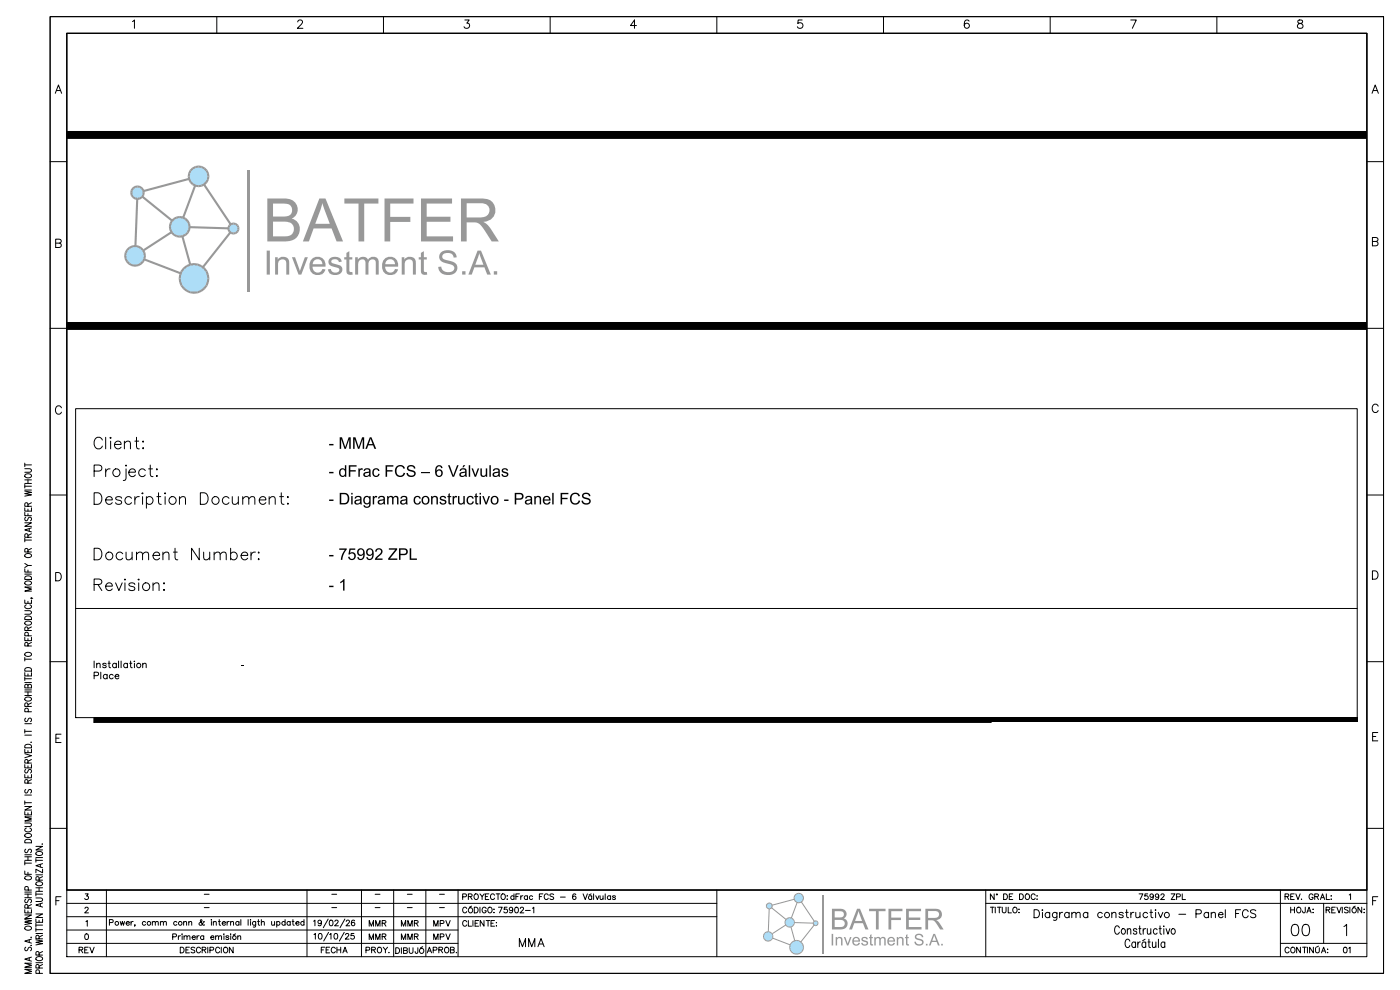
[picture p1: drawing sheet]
<svg xmlns="http://www.w3.org/2000/svg" width="420mm" height="297mm" viewBox="0 0 420 297" stroke-linecap="round" stroke-linejoin="round" font-family="sans-serif">
<!-- layer: Linea 01 -->
<path d="M22.7 182.5h384.4" fill="none" stroke="#050505" stroke-width=".3"/>
<!-- layer: 0 -->
<g fill="none" stroke="#000" stroke-width=".3">
<path d="M20 39.4h389.8v2.1h-389.8M20 96.7h389.8v2.1h-389.8M22.7 122.6h384.4v92.6h-384.4zM30.7 132a1.27 1.27 0 0 0-1.4-.9 1.27 1.27 0 0 0-1.1 1.4 1.52 1.52 0 0 0 .4 1.6 1.52 1.52 0 0 0 1.6 .4l.5-.7M31.7 131.2v3.4M33.2 131.2l.1 .1-.1 .2-.2-.2zM33.2 132.3v2.3M34.3 133.3h2a1.07 1.07 0 0 0-1.5-.9 1.07 1.07 0 0 0-.3 1.7 1.05 1.05 0 0 0 1.8 0M37.3 133l.8-.7 .9 .2 .1 2.1M37.3 132.3v2.3M37.6 139.6l.2-.1 .2 .1-.2 .2zM40.4 132.3h1.2"/>
<path d="M40.9 131.2v2.8l.2 .5 .7 .1M42.9 132.3l.2 .2-.2 .1-.1-.1zM42.9 134.3l.2 .2-.2 .1-.1-.1zM45.1 139.5v2.8l.1 .5 .7 .1M28.2 141.3h1.5a.91 .91 0 0 0 .9-.9 .91 .91 0 0 0-.9-.9h-1.5v3.4M28.2 147.8h1.2a1.85 1.85 0 0 1 1.2 1.7 1.85 1.85 0 0 1-1.2 1.8h-1.2zM31.7 149.9h2a1.07 1.07 0 0 0-1.5-.9 1.07 1.07 0 0 0-.3 1.8 1.05 1.05 0 0 0 1.8 0M31.7 140.6v2.3M33 140.6a1.12 1.12 0 0 0-1.3 1M36.5 149.4a1.05 1.05 0 0 0-1.8 0 1.9 1.9 0 0 0 1.6 .9l.2 .5a1.05 1.05 0 0 1-1.8 0M37.8 140.6v2.8l-.2 .5-.6 .2M38.6 141.6h2a1.07 1.07 0 0 0-1.5-.9 1.07 1.07 0 0 0-.3 1.7 1.05 1.05 0 0 0 1.8 0"/>
<path d="M39.5 149.4a1.11 1.11 0 0 0-1.7-.1 1.11 1.11 0 0 0 0 1.6 1.11 1.11 0 0 0 1.7-.1M40.4 149v2.3M41.8 149a1.12 1.12 0 0 0-1.4 .9M42.6 148l.2-.2 .1 .2-.1 .1zM42.8 149v2.3M43.6 141.1a1.11 1.11 0 0 0-1.6-.1 1.11 1.11 0 0 0 0 1.6 1.11 1.11 0 0 0 1.6-.2M43.9 149.4a1.11 1.11 0 0 1 1.6-.1 1.11 1.11 0 0 1 0 1.6 1.11 1.11 0 0 1-1.6-.1M43.9 149v3.4M44.6 140.6h1.1M46.9 140.8l.2-.2 .1 .2-.1 .2zM47.1 142.6l.1 .2-.1 .1-.2-.1zM47.1 149h1.1"/>
<path d="M47.5 147.8v2.8l.2 .5 .7 .2M49.4 148l.1-.2 .2 .2-.2 .1zM49.5 149v2.3M53.8 149.6l.8-.6 .9 .1 .1 2.2M53.8 149v2.3M60.1 147.8h1.1a1.85 1.85 0 0 1 1.3 1.7 1.85 1.85 0 0 1-1.3 1.8h-1.1zM68.7 149.4a1.11 1.11 0 0 0-1.7-.1 1.11 1.11 0 0 0 0 1.6 1.11 1.11 0 0 0 1.7-.1M69.7 149l.1 2.1 .9 .2 .8-.7M71.5 149v2.3M72.8 149.6l.8-.6 .9 .1 .1 2.2M72.8 149v2.3M74.6 149.6l.8-.6 .9 .1 .1 2.2"/>
<path d="M77.8 149.9h1.9a1.07 1.07 0 0 0-1.5-.9 1.07 1.07 0 0 0-.3 1.8 1.05 1.05 0 0 0 1.8 0M80.7 149.6l.9-.6 .8 .1 .1 2.2M80.7 149v2.3M83.9 149h1.1M84.4 147.8v2.8l.1 .5 .7 .2M86.2 149.1l.1-.1 .2 .1-.2 .2zM86.2 151.1l.1-.2 .2 .2-.2 .2zM28.2 164.4h1.2a1.85 1.85 0 0 1 1.2 1.8 1.85 1.85 0 0 1-1.2 1.7h-1.2zM28.2 175.3l2-.2a.8 .8 0 0 0 0-1.3l-2-.1v3.4M29.4 175.3l1.1 1.8M31.7 175.8h2a1.07 1.07 0 0 0-1.5-.9 1.07 1.07 0 0 0-.3 1.7 1.05 1.05 0 0 0 1.8 0M34.7 174.8l1 2.3 .9-2.3"/>
<path d="M36.8 166.1a1.11 1.11 0 0 0-1.6-.2 1.11 1.11 0 0 0 0 1.7 1.11 1.11 0 0 0 1.6-.2M37.5 173.7l.1 .1-.1 .2-.2-.2zM37.5 174.8v2.3M37.8 165.6l.2 2.1 .8 .2 .8-.7M39.6 165.6v2.3M40.4 175.3a1.05 1.05 0 0 0-1.8 0 1.9 1.9 0 0 0 1.7 .8l.1 .5a1.05 1.05 0 0 1-1.8 0M40.9 166.3l.9-.7 .8 .2 .2 2.1M40.9 165.6v2.3M41.6 173.7l.2 .1-.2 .2-.2-.2zM41.6 174.8v2.3M42.8 166.3l.8-.7 .8 .2 .2 2.1M45.9 166.6h2a1.07 1.07 0 0 0-1.5-.9 1.07 1.07 0 0 0-.3 1.7 1.05 1.05 0 0 0 1.8 0"/>
<path d="M45.9 175.5l.8-.7 .8 .2 .2 2.1M45.9 174.8v2.3M48.9 166.3l.8-.7 .8 .2 .2 2.1M48.9 165.6v2.3M49 175l.2-.2 .2 .2-.2 .1zM49 177l.2-.2 .2 .2-.2 .1zM52 165.6h1.2M52.5 164.4v2.8l.2 .5 .6 .2M59.8 164.4v3.5l-2.3-3.5v3.5M61.1 165.6l.1 2.1 .9 .2 .8-.7M62.9 165.6v2.3M64.2 166.3l.8-.7 .9 .2 .1 2.1"/>
<path d="M64.2 165.6v2.3M66 166.3l.9-.7 .8 .2 .2 2.1M69.2 166.1a1.11 1.11 0 0 1 1.6-.2 1.11 1.11 0 0 1 0 1.7 1.11 1.11 0 0 1-1.6-.2M69.2 164.4v3.5M72.3 166.6h2a1.07 1.07 0 0 0-1.5-.9 1.07 1.07 0 0 0-.3 1.7 1.05 1.05 0 0 0 1.8 0M75.3 165.6v2.3M76.6 165.6a1.12 1.12 0 0 0-1.3 1M77.4 165.8l.2-.2 .2 .2-.2 .1zM77.4 167.7l.2-.1 .2 .1-.2 .2zM28.2 198.3v2M29 199.3l.5-.4 .4 .1 .1 1.3M29 198.9v1.4"/>
<path d="M31.8 199.2l-.3-.3-.7 .3 1 .5v.5l-.6 .1-.4-.3M32.4 198.9h.7M32.7 198.3v1.6l.1 .3 .4 .1M34.9 199.2a.64 .64 0 0 0-.9-.1 .64 .64 0 0 0 0 1 .64 .64 0 0 0 .9-.1M34.9 198.9v1.4M35.6 198.3v2M36.3 198.3v2M38.2 199.2a.64 .64 0 0 0-.9-.1 .64 .64 0 0 0 0 1 .64 .64 0 0 0 .9-.1M38.2 198.9v1.4M38.9 198.9h.7M39.2 198.3v1.6l.1 .3 .4 .1M40.2 198.4h.2z"/>
<path d="M40.3 198.9v1.4M42.8 199.3l.5-.4 .5 .1v1.3M42.8 198.9v1.4M28.2 215.2h269.1v1.4h-269.1zM28.2 202.7l1.2-.1 .2-.3-.1-.5-1.3-.2v2M30.2 201.6v2M32.1 202.6a.64 .64 0 0 0-.9-.1 .64 .64 0 0 0 0 .9 .64 .64 0 0 0 .9-.1M32.1 202.3v1.3M33.9 202.6a.64 .64 0 0 0-.9-.1 .64 .64 0 0 0 0 .9 .64 .64 0 0 0 .9-.1M34.5 202.8h1.2a.64 .64 0 0 0-.7-.5 .64 .64 0 0 0-.6 .7 .64 .64 0 0 0 .6 .6l.7-.3"/>
<circle cx="34.9" cy="141.8" r="1.15"/>
<circle cx="51.8" cy="150.1" r="1.15"/>
<circle cx="64.6" cy="150.1" r="1.15"/>
<circle cx="32.8" cy="166.7" r="1.15"/>
<circle cx="43.8" cy="175.9" r="1.15"/>
<circle cx="41.6" cy="199.6" r=".66"/>
</g>
<g fill="#000">
<path d="M20 39.4h389.9v2.1h-389.9zM20 96.7h389.9v2.1h-389.9zM72.4 199.4h.8v.3h-.8zM28.2 215.2h378.9v1.4h-378.9z"/>
<path d="M98.7 133.2h1.3v.4h-1.3zM101.9 131.2h.7l1 2.9 1-2.9h.6v3.4h-.5v-2.9l-1 2.9h-.4l-1-2.9v2.9h-.4zM105.9 131.2h.7l1 2.9 1-2.9h.6v3.4h-.4v-2.9l-1 2.9h-.4l-1-2.9v2.9h-.5zM110.9 131.2h.5l1.4 3.4h-.5l-.4-1h-1.4l-.4 1h-.5zM111.2 131.5l-.6 1.7h1.2z"/>
<path d="M98.7 141.5h1.3v.5h-1.3zM102.1 140.7l.8-.3 .5 .4v-1.3h.5v3.5h-.4v-.3a1.14 1.14 0 0 1-1.5 0 1.14 1.14 0 0 1-.3-1.5zM102.4 140.9a1.05 1.05 0 0 0-.3 1.1 1.05 1.05 0 0 0 .8 .7 1.02 1.02 0 0 0 .6-1.1 1.02 1.02 0 0 0-.9-.8zM104.6 139.5h2.4v.4h-1.9v1.1h1.6v.4h-1.6v1.6h-.5zM107.5 140.5h.4v.4a.6 .6 0 0 1 1-.3l-.2 .4-.4-.1-.3 .2-.1 1.9h-.4zM109.3 140.7a1.05 1.05 0 0 1 1.2-.3 1.05 1.05 0 0 1 .6 1l.2 1.6h-.5l-.1-.3a.91 .91 0 0 1-1.2 .4 .91 .91 0 0 1-.4-1.2l1.6-.5a.64 .64 0 0 0-.6-.6 .64 .64 0 0 0-.6 .5l-.5-.1zM109.5 142.1a.59 .59 0 0 0 .4 .8 .59 .59 0 0 0 .7-.6l.1-.6zM112.1 140.7a1.07 1.07 0 0 1 1.7 .5l-.4 .1a.66 .66 0 0 0-.7-.5 .66 .66 0 0 0-.6 .7 .78 .78 0 0 0 .2 1 .78 .78 0 0 0 1 0l.1-.4h.5a1.18 1.18 0 0 1-1.7 .9 1.18 1.18 0 0 1-.5-1.8zM115.6 139.5h2.4v.4h-1.9v1.1h1.6v.4h-1.6v1.6h-.5zM119.1 139.8a1.51 1.51 0 0 1 2.4 .7l-.5 .1a1.13 1.13 0 0 0-1.5-.6 1.13 1.13 0 0 0-.6 1.5 1.08 1.08 0 0 0 .9 1.2 1.08 1.08 0 0 0 1.3-.9l.4 .1a1.6 1.6 0 0 1-2 1.1 1.6 1.6 0 0 1-1.1-2zM122.3 139.8a1.35 1.35 0 0 1 2.3 .7h-.5a.79 .79 0 0 0-.8-.7 .79 .79 0 0 0-.7 .8l.7 .4a1.11 1.11 0 0 1 1.4 1.1 1.11 1.11 0 0 1-1.5 1 1.18 1.18 0 0 1-1.3-1.2h.5a.92 .92 0 0 0 .9 .8 .92 .92 0 0 0 .9-.9l-1-.4a.99 .99 0 0 1-1-.5 .99 .99 0 0 1 .1-1.1zM126.3 141.6h2.7v.3h-2.7zM131 139.7a1.02 1.02 0 0 1 1.1-.2 1.02 1.02 0 0 1 .6 .9h-.4a.66 .66 0 0 0-.7-.5 .66 .66 0 0 0-.6 .7l-.1 .6a1.13 1.13 0 0 1 1.6 0 1.13 1.13 0 0 1 .1 1.6 1.13 1.13 0 0 1-1.6 .1 2.64 2.64 0 0 1 0-3.2zM131 142a.75 .75 0 0 0 1.5 0 .75 .75 0 0 0-1.5 0zM134.4 139.5h.5l1.1 3.1 1.1-3.1h.5l-1.4 3.5h-.5zM138.1 140.7a1.05 1.05 0 0 1 1.2-.3 1.05 1.05 0 0 1 .6 1l.2 1.6h-.5l-.1-.3a.91 .91 0 0 1-1.2 .4 .91 .91 0 0 1-.4-1.2l1.6-.5a.64 .64 0 0 0-.6-.6 .64 .64 0 0 0-.6 .5l-.5-.1zM138.3 142.1a.59 .59 0 0 0 .4 .8 .59 .59 0 0 0 .7-.6l.1-.6zM139 139.5h.6l-.6 .7h-.3zM140.6 139.5h.4v3.5h-.4zM141.4 140.5h.5l.7 2 .7-2h.4l-.9 2.5h-.4zM144.1 140.5h.4v1.4a.63 .63 0 0 0 .6 .8 .63 .63 0 0 0 .6-.9v-1.3h.4v2.5h-.4v-.4a.91 .91 0 0 1-1.6-.1zM146.8 139.5h.4v3.5h-.4zM148.1 140.7a1.05 1.05 0 0 1 1.1-.3 1.05 1.05 0 0 1 .7 1l.1 1.6h-.4l-.1-.3a.91 .91 0 0 1-1.2 .4 .91 .91 0 0 1-.4-1.2l1.6-.5a.64 .64 0 0 0-.6-.6 .64 .64 0 0 0-.7 .5l-.4-.1zM148.3 142.1a.59 .59 0 0 0 .4 .8 .59 .59 0 0 0 .7-.6l.1-.6zM150.7 140.7a1.09 1.09 0 0 1 1.7 .4l-.4 .1a.52 .52 0 0 0-.6-.5 .52 .52 0 0 0-.4 .6l.5 .2a.85 .85 0 0 1 1 .9 .85 .85 0 0 1-1.3 .7l-.8-.6v-.2l.4-.1a.56 .56 0 0 0 .6 .6 .56 .56 0 0 0 .5-.7l-1.3-.5-.1-.5z"/>
<path d="M98.7 149.8h1.3v.5h-1.3zM101.9 147.8h1.2a1.74 1.74 0 0 1 1.7 1.7 1.74 1.74 0 0 1-1.7 1.8h-1.2zM102.4 148.2v2.7h.7a1.33 1.33 0 0 0 1.2-1.3 1.33 1.33 0 0 0-1.2-1.4zM105.3 147.8h.5v.5h-.5zM105.3 148.8h.5v2.5h-.5zM106.6 149a1.05 1.05 0 0 1 1.2-.3 1.05 1.05 0 0 1 .6 1l.2 1.6h-.5v-.3a.91 .91 0 0 1-1.3 .4 .91 .91 0 0 1-.4-1.2l1.6-.5a.64 .64 0 0 0-.6-.6 .64 .64 0 0 0-.6 .5l-.5-.1zM106.8 150.4a.59 .59 0 0 0 .4 .8 .59 .59 0 0 0 .7-.6l.1-.6zM109.3 149l1-.3 .5 .4v-.3h.4v2.2a1.1 1.1 0 0 1-.8 1.3 1.1 1.1 0 0 1-1.4-.8l.4 .1a.71 .71 0 0 0 1 .3 .71 .71 0 0 0 .3-.9 1.22 1.22 0 0 1-1.7-.3 1.22 1.22 0 0 1 .3-1.7zM109.7 149.2a.91 .91 0 0 0-.4 1.2 .91 .91 0 0 0 1.2 .4 .91 .91 0 0 0 .3-1.1 .91 .91 0 0 0-1.1-.5zM111.8 148.8h.4v.4a.6 .6 0 0 1 1-.3l-.2 .4-.4-.1-.3 .2-.1 1.9h-.4zM113.6 149a1.05 1.05 0 0 1 1.2-.3 1.05 1.05 0 0 1 .6 1l.2 1.6h-.5v-.3a.91 .91 0 0 1-1.3 .4 .91 .91 0 0 1-.4-1.2l1.6-.5a.64 .64 0 0 0-.6-.6 .64 .64 0 0 0-.6 .5l-.5-.1zM113.8 150.4a.59 .59 0 0 0 .4 .8 .59 .59 0 0 0 .7-.6l.1-.6zM116.1 148.8h.4v.3l.3-.3a.8 .8 0 0 1 1.2 .4 .81 .81 0 0 1 .9-.5 .81 .81 0 0 1 .6 .9v1.7h-.4v-1.7l-.2-.4a.6 .6 0 0 0-.7 0 .6 .6 0 0 0-.2 .6v1.5h-.4v-1.6a.58 .58 0 0 0-.8-.6 .58 .58 0 0 0-.3 .9v1.3h-.4zM120.3 149a1.05 1.05 0 0 1 1.2-.3 1.05 1.05 0 0 1 .7 1l.1 1.6h-.4l-.1-.3a.91 .91 0 0 1-1.2 .4 .91 .91 0 0 1-.5-1.2l1.6-.5a.64 .64 0 0 0-.5-.6 .64 .64 0 0 0-.7 .5l-.4-.1zM120.5 150.4a.59 .59 0 0 0 .5 .8 .59 .59 0 0 0 .7-.6v-.6zM124.5 149a1.07 1.07 0 0 1 1.7 .5l-.4 .1a.66 .66 0 0 0-.8-.5 .66 .66 0 0 0-.5 .7 .78 .78 0 0 0 .2 1 .78 .78 0 0 0 1 0l.1-.4h.4a1.18 1.18 0 0 1-1.6 .9 1.18 1.18 0 0 1-.5-1.8zM126.6 149.2a1.26 1.26 0 0 1 1.9-.1 1.26 1.26 0 0 1-.1 1.8 1.26 1.26 0 0 1-1.8-.1l-.2-1.1zM127.2 149.2a.94 .94 0 0 0-.4 1.2 .94 .94 0 0 0 1.2 .5 .94 .94 0 0 0 .4-1.3 .94 .94 0 0 0-1.2-.4zM129.3 148.8h.4v.3a.91 .91 0 0 1 1.6 .1v2.1h-.4v-1.7l-.2-.4a.66 .66 0 0 0-.7 0 .66 .66 0 0 0-.3 .7v1.4h-.4zM132.1 148.9a1.09 1.09 0 0 1 1.7 .5l-.4 .1a.52 .52 0 0 0-.6-.6 .52 .52 0 0 0-.4 .7l.5 .2a.85 .85 0 0 1 1 .9 .85 .85 0 0 1-1.2 .7l-.8-.7-.1-.2h.4a.56 .56 0 0 0 .7 .6 .56 .56 0 0 0 .4-.7l-1.3-.5-.1-.5zM134.5 148.2l.4-.3v.9h.4v.3h-.4v1.6l.1 .2h.3l.1 .4h-.4a.55 .55 0 0 1-.5-.7v-1.5h-.3v-.3h.3zM135.8 148.8h.3v.4a.6 .6 0 0 1 1-.3l-.1 .4-.4-.1-.3 .2-.1 1.9h-.4zM137.4 148.8h.4v1.4a.63 .63 0 0 0 .6 .8 .63 .63 0 0 0 .6-.9v-1.3h.4v2.5h-.4v-.4a.91 .91 0 0 1-1.6-.1zM140.3 149a1.07 1.07 0 0 1 1.8 .5l-.4 .1a.66 .66 0 0 0-.8-.5 .66 .66 0 0 0-.5 .7 .78 .78 0 0 0 .1 1 .78 .78 0 0 0 1.1 0l.1-.4h.4a1.18 1.18 0 0 1-1.6 .9 1.18 1.18 0 0 1-.5-1.8zM142.6 148.2l.4-.3v.9h.4v.3h-.4v1.6l.1 .2h.3l.1 .4h-.5a.55 .55 0 0 1-.4-.7v-1.5h-.3v-.3h.3zM143.8 147.8h.5v.5h-.5zM143.8 148.8h.5v2.5h-.5zM144.7 148.8h.4l.7 2 .7-2h.5l-1 2.5h-.4zM147.4 149.2a1.26 1.26 0 0 1 1.8-.1 1.26 1.26 0 0 1-.1 1.8 1.26 1.26 0 0 1-1.8-.1l-.1-1.1zM147.9 149.2a.94 .94 0 0 0-.3 1.2 .94 .94 0 0 0 1.2 .5 .94 .94 0 0 0 .3-1.3 .94 .94 0 0 0-1.2-.4zM151.2 149.8h1.3v.5h-1.3zM154.4 147.8h1.3a1.07 1.07 0 0 1 1.3 .6 1.07 1.07 0 0 1-.4 1.3l-1.8 .2v1.4h-.4zM154.8 148.2v1.3h.9a.65 .65 0 0 0 .9-.6 .65 .65 0 0 0-.9-.7zM157.7 149a1.05 1.05 0 0 1 1.2-.3 1.05 1.05 0 0 1 .7 1l.1 1.6h-.4l-.1-.3a.91 .91 0 0 1-1.2 .4 .91 .91 0 0 1-.5-1.2l1.7-.5a.64 .64 0 0 0-.6-.6 .64 .64 0 0 0-.7 .5l-.4-.1zM158 150.4a.59 .59 0 0 0 .4 .8 .59 .59 0 0 0 .7-.6l.1-.6zM160.3 148.8h.3v.3a.91 .91 0 0 1 1.7 .1v2.1h-.4v-1.7l-.3-.4a.66 .66 0 0 0-.7 0 .66 .66 0 0 0-.2 .7v1.4h-.4zM163.3 148.9a1.2 1.2 0 0 1 1.3 0 1.2 1.2 0 0 1 .5 1.2h-1.9a.73 .73 0 0 0 .6 .9 .73 .73 0 0 0 .9-.5h.4a1.22 1.22 0 0 1-1.5 .8 1.22 1.22 0 0 1-.8-1.6zM163.4 149.4l-.1 .4h1.4a.7 .7 0 0 0-.5-.7 .7 .7 0 0 0-.8 .3zM165.6 147.8h.5v3.5h-.5zM168.1 147.8h2.4v.4h-1.9v1.1h1.6v.4h-1.6v1.6h-.5zM171.5 148.1a1.51 1.51 0 0 1 2.5 .7l-.5 .1a1.13 1.13 0 0 0-1.5-.6 1.13 1.13 0 0 0-.6 1.5 1.08 1.08 0 0 0 .9 1.2 1.08 1.08 0 0 0 1.3-.9l.4 .1a1.6 1.6 0 0 1-2 1.1 1.6 1.6 0 0 1-1.1-2zM174.8 148.1a1.35 1.35 0 0 1 2.3 .7h-.5a.79 .79 0 0 0-.8-.7 .79 .79 0 0 0-.7 .8l.7 .3a1.11 1.11 0 0 1 1.4 1.2 1.11 1.11 0 0 1-1.5 1 1.18 1.18 0 0 1-1.3-1.2l.5-.1a.92 .92 0 0 0 .9 .9 .92 .92 0 0 0 .9-.9l-1-.4a.99 .99 0 0 1-1-.5 .99 .99 0 0 1 .1-1.1z"/>
<path d="M98.7 166.5h1.3v.4h-1.3zM101.8 164.5h2.2v.3a5.3 5.3 0 0 0-1.3 3.1h-.5a5 5 0 0 1 1.2-3h-1.6zM104.8 164.5h1.8v.4h-1.4l-.2 .9a1.16 1.16 0 0 1 1.6 .6 1.16 1.16 0 0 1-.7 1.6 1.16 1.16 0 0 1-1.5-1h.5a.78 .78 0 0 0 1 .4 .78 .78 0 0 0 .4-1.1 .78 .78 0 0 0-1.1-.2l-.3 .2h-.4zM107.6 164.6a1.37 1.37 0 0 1 1.5 .3 1.37 1.37 0 0 1 .3 1.6 1.16 1.16 0 0 1-.8 1.4 1.16 1.16 0 0 1-1.4-.8h.4a.69 .69 0 0 0 .8 .5 .69 .69 0 0 0 .5-.8l.1-.5a1.12 1.12 0 0 1-1.8 0 1.12 1.12 0 0 1 .4-1.7zM107.4 165.6a.75 .75 0 0 0 1.5 0 .75 .75 0 0 0-1.5 0zM110.3 164.6a1.37 1.37 0 0 1 1.5 .3 1.37 1.37 0 0 1 .3 1.6 1.16 1.16 0 0 1-.8 1.4 1.16 1.16 0 0 1-1.4-.8h.4a.69 .69 0 0 0 .8 .5 .69 .69 0 0 0 .5-.8l.1-.5a1.12 1.12 0 0 1-1.8 0 1.12 1.12 0 0 1 .4-1.7zM110.1 165.6a.75 .75 0 0 0 1.5 0 .75 .75 0 0 0-1.5 0zM112.7 164.8a1.16 1.16 0 0 1 1.9 .1 1.16 1.16 0 0 1-.7 1.8l-.9 .8h1.7v.4h-2.3l.5-.8a2.51 2.51 0 0 0 1.4-1.8 .68 .68 0 0 0-.8-.5 .68 .68 0 0 0-.5 .7l-.5-.1zM116.6 164.5h2.5v.4l-2.1 2.6h2.2v.4h-2.8v-.4l2.2-2.6h-2zM119.7 164.5h1.3a1.07 1.07 0 0 1 1.2 .5 1.07 1.07 0 0 1-.3 1.4l-1.8 .1v1.4h-.4zM120.1 164.9v1.2h.9a.65 .65 0 0 0 .9-.6 .65 .65 0 0 0-.9-.6zM122.9 164.5h.4v3h1.7v.4h-2.1z"/>
<path d="M98.7 175.7h1.3v.4h-1.3zM102 174.5l1.1-.8h.2v3.4h-.4v-2.7l-.9 .5z"/>
</g>
<path d="M37.5 49.9h34v37.9h-34z" fill="#adddf7"/>
<!-- layer: Texto Rotulo -->
<g fill="#989898">
<path d="M74.2 51h.6v36.4h-.6z"/>
<path d="M42.9 58.7l8.9 7.2-.4 .5-8.9-7.2z"/>
<path d="M58.3 55.3l.6 .3-3.7 9.8-.5-.2z"/>
<path d="M56.9 67.8l11.8 .4v.6l-11.8-.4z"/>
<path d="M69 69.4l.5 .3-8.4 10.6-.5-.4z"/>
<path d="M54.4 71l.6-.2 2.4 8.5-.7 .2z"/>
<path d="M43.5 77.6l10.8 4.1-.2 .6-10.8-4.2z"/>
<path d="M40.8 59.7h.7l-.6 13.9h-.6z"/>
<path d="M43 57l13.8-3.7 .2 .6-13.9 3.7z"/>
<path d="M60.8 55.3l.5-.3 8.3 12.3-.6 .3z"/>
<path d="M42.9 74.8l8.4-5.4 .3 .5-8.3 5.4z"/>
<path d="M53.1 70.5l.8 .2v.6l-1-.2z"/>
<path d="M52.4 70.2l.7 .3-.2 .6-.9-.4z"/>
<path d="M51.3 70l.5-.4 .6 .6-.4 .5z"/>
<path d="M50.8 69l.6-.1 .4 .7-.5 .4z"/>
<path d="M50.7 68h.6l.1 .9-.6 .1z"/>
<path d="M50.8 67l.6 .2-.1 .8h-.6z"/>
<path d="M51.3 66.1l.5 .4-.4 .7-.6-.2z"/>
<path d="M52 65.4l.4 .5-.6 .6-.5-.4z"/>
<path d="M52 65.4l.9-.5 .2 .6-.7 .4z"/>
<path d="M52.9 64.9l1-.1v.6l-.8 .1z"/>
<path d="M53.9 64.8l1 .1-.2 .6-.8-.1z"/>
<path d="M54.9 64.9l.9 .5-.3 .5-.8-.4z"/>
<path d="M55.8 65.4l.8 .7-.5 .4-.6-.6z"/>
<path d="M56.1 66.5l.5-.4 .4 .9-.6 .2z"/>
<path d="M56.4 67.2l.6-.2 .2 1h-.6z"/>
<path d="M56.6 68h.6l-.2 1-.6-.1z"/>
<path d="M56.4 68.9l.6 .1-.4 1-.5-.4z"/>
<path d="M55.5 70.2l.6-.6 .5 .4-.8 .7z"/>
<path d="M54.7 70.5l.8-.3 .3 .5-.9 .4z"/>
<path d="M53.9 70.7l.8-.2 .2 .6-1 .2z"/>
<path d="M40.6 59.2l.6 .2v.6l-.8-.2z"/>
<path d="M39.7 59.3l.4-.4 .5 .3-.2 .6z"/>
<path d="M39.2 58.6l.6-.2 .3 .5-.4 .4z"/>
<path d="M39 57.8h.7l.1 .6-.6 .2z"/>
<path d="M39.2 57l.6 .2-.1 .6h-.7z"/>
<path d="M39.7 56.2l.4 .5-.3 .5-.6-.2z"/>
<path d="M39.7 56.2l.7-.4 .2 .6-.5 .3z"/>
<path d="M40.4 55.8l.8-.2v.6l-.6 .2z"/>
<path d="M41.2 55.6l.9 .2-.3 .6-.6-.2z"/>
<path d="M42.1 55.8l.7 .4-.5 .5-.5-.3z"/>
<path d="M42.8 56.2l.5 .8-.6 .2-.4-.5z"/>
<path d="M42.7 57.2l.6-.2 .1 .8h-.6z"/>
<path d="M42.8 57.8h.6l-.1 .8-.6-.2z"/>
<path d="M42.7 58.4l.6 .2-.5 .7-.5-.4z"/>
<path d="M41.8 59.2l.5-.3 .5 .4-.7 .5z"/>
<path d="M41.2 59.4l.6-.2 .3 .6-.9 .2z"/>
<path d="M58.7 55.4l.9 .1v.7l-1-.2z"/>
<path d="M58 55l.7 .4-.1 .6-1-.5z"/>
<path d="M56.9 54.8l.5-.4 .6 .6-.4 .5z"/>
<path d="M56.5 53.9l.6-.2 .3 .7-.5 .4z"/>
<path d="M56.3 52.9h.6l.2 .8-.6 .2z"/>
<path d="M56.5 51.9l.6 .2-.2 .8h-.6z"/>
<path d="M56.9 51l.5 .3-.3 .8-.6-.2z"/>
<path d="M57.6 50.2l.4 .6-.6 .5-.5-.3z"/>
<path d="M57.6 50.2l1-.4 .1 .6-.7 .4z"/>
<path d="M58.6 49.8l1-.2v.7l-.9 .1z"/>
<path d="M59.6 49.6l1 .2-.2 .6-.8-.1z"/>
<path d="M60.6 49.8l.9 .4-.4 .6-.7-.4z"/>
<path d="M61.5 50.2l.7 .8-.5 .3-.6-.5z"/>
<path d="M61.7 51.3l.5-.3 .5 .9-.6 .2z"/>
<path d="M62.1 52.1l.6-.2 .1 1h-.6z"/>
<path d="M62.2 52.9h.6l-.1 1-.6-.2z"/>
<path d="M62.1 53.7l.6 .2-.5 .9-.5-.4z"/>
<path d="M61.1 55l.6-.6 .5 .4-.7 .7z"/>
<path d="M60.4 55.4l.7-.4 .4 .5-.9 .5z"/>
<path d="M59.6 55.5l.8-.1 .2 .6-1 .2z"/>
<path d="M69.5 69.6l.5 .1v.7l-.8-.2z"/>
<path d="M68.6 69.7l.5-.4 .4 .3-.3 .6z"/>
<path d="M68.2 68.9l.7-.1 .2 .5-.5 .4z"/>
<path d="M68.2 68.1l.7 .2v.5l-.7 .1z"/>
<path d="M68.6 67.4l.5 .4-.2 .5-.7-.2z"/>
<path d="M68.6 67.4l.6-.5 .3 .6-.4 .3z"/>
<path d="M69.2 66.9l.8-.2v.6l-.5 .2z"/>
<path d="M70 66.7l.8 .2-.3 .6-.5-.2z"/>
<path d="M70.8 66.9l.6 .5-.4 .4-.5-.3z"/>
<path d="M71 67.8l.4-.4 .4 .7-.6 .2z"/>
<path d="M71.2 68.3l.6-.2v.8l-.6-.1z"/>
<path d="M71.2 68.8l.6 .1-.4 .8-.4-.4z"/>
<path d="M70.5 69.6l.5-.3 .4 .4-.6 .5z"/>
<path d="M70 69.7l.5-.1 .3 .6-.8 .2z"/>
<path d="M57.2 87.4l1 .1v.6l-1.2-.1z"/>
<path d="M56.2 87l1 .4-.2 .6-1.1-.5z"/>
<path d="M54.9 86.8l.5-.5 .8 .7-.3 .5z"/>
<path d="M54.2 85.8l.5-.3 .7 .8-.5 .5z"/>
<path d="M53.7 84.7l.6-.2 .4 1-.5 .3z"/>
<path d="M53.6 83.5h.6l.1 1-.6 .2z"/>
<path d="M53.7 82.3l.6 .2-.1 1h-.6z"/>
<path d="M54.2 81.2l.5 .3-.4 1-.6-.2z"/>
<path d="M54.9 80.2l.5 .5-.7 .8-.5-.3z"/>
<path d="M54.9 80.2l1-.7 .3 .6-.8 .6z"/>
<path d="M55.9 79.5l1.1-.4 .2 .6-1 .4z"/>
<path d="M57 79.1l1.2-.2v.6l-1 .2z"/>
<path d="M58.2 78.9l1.2 .2-.2 .6-1-.2z"/>
<path d="M59.4 79.1l1.1 .4-.3 .6-1-.4z"/>
<path d="M60.5 79.5l1 .7-.5 .5-.8-.6z"/>
<path d="M61 80.7l.5-.5 .7 1-.5 .3z"/>
<path d="M61.7 81.5l.5-.3 .5 1.1-.7 .2z"/>
<path d="M62 82.5l.7-.2 .1 1.2h-.6z"/>
<path d="M62.2 83.5h.6l-.1 1.2-.7-.2z"/>
<path d="M62 84.5l.7 .2-.5 1.1-.5-.3z"/>
<path d="M61.7 85.5l.5 .3-.7 1-.5-.5z"/>
<path d="M60.2 87l.8-.7 .5 .5-1 .7z"/>
<path d="M59.2 87.4l1-.4 .3 .5-1.1 .5z"/>
<path d="M58.2 87.5l1-.1 .2 .6-1.2 .1z"/>
<path d="M39.7 79.2l.8 .2v.6l-1-.2z"/>
<path d="M39 78.9l.7 .3-.2 .6-.9-.4z"/>
<path d="M37.9 78.7l.5-.4 .6 .6-.4 .5z"/>
<path d="M37.4 77.7l.6-.1 .4 .7-.5 .4z"/>
<path d="M37.2 76.7h.7l.1 .9-.6 .1z"/>
<path d="M37.4 75.7l.6 .2-.1 .8h-.7z"/>
<path d="M37.9 74.8l.5 .4-.4 .7-.6-.2z"/>
<path d="M37.9 74.8l.7-.7 .4 .5-.6 .6z"/>
<path d="M38.6 74.1l.9-.5 .2 .6-.7 .4z"/>
<path d="M39.5 73.6l1-.1v.6l-.8 .1z"/>
<path d="M40.5 73.5l1 .1-.2 .6-.8-.1z"/>
<path d="M41.5 73.6l.9 .5-.3 .5-.8-.4z"/>
<path d="M42.4 74.1l.7 .7-.5 .4-.5-.6z"/>
<path d="M42.6 75.2l.5-.4 .5 .9-.6 .2z"/>
<path d="M43 75.9l.6-.2 .2 1h-.7z"/>
<path d="M43.1 76.7h.7l-.2 1-.6-.1z"/>
<path d="M43 77.6l.6 .1-.5 1-.5-.4z"/>
<path d="M42.6 78.3l.5 .4-.7 .7-.3-.5z"/>
<path d="M41.3 79.2l.8-.3 .3 .5-.9 .4z"/>
<path d="M40.5 79.4l.8-.2 .2 .6-1 .2z"/>
<path d="M80.2 59.5h4.8a3.4 3.4 0 0 1 3.6 1.4 3.4 3.4 0 0 1 0 3.9l-1.1 .8a3.5 3.5 0 0 1 2.4 3.6 3.5 3.5 0 0 1-3.2 3.1l-6.5 .1zM81.9 61.1v3.8h2.8a2.21 2.21 0 0 0 2.9-1.9 1.93 1.93 0 0 0-2.4-1.9zM81.9 66.5v4.4h3.2a2.32 2.32 0 0 0 2.7-.9 2.32 2.32 0 0 0-.2-2.8l-1.2-.6zM95.8 59.5h1.8l5.3 12.9h-1.9l-1.6-3.9h-5.3l-1.5 3.9h-1.8zM96.7 60.9l-2.1 6.2h4.3zM103.3 59.5h10.2v1.6h-4.3v11.3h-1.7v-11.3h-4.2zM115.3 59.5h8.7v1.6h-7v3.9h6.1v1.6h-6.1v5.8h-1.7zM126.3 59.5h9.3v1.6h-7.6v3.9h7.1v1.5h-7.1v4.4h7.9v1.5h-9.6zM138.3 59.5h5.7a3.6 3.6 0 0 1 4.6 3 3.6 3.6 0 0 1-3.7 4.1l.9 .4 1.2 1.4 2.6 4h-2.1l-1.7-2.7a5.5 5.5 0 0 0-2.9-2.9l-2.9-.1v5.7h-1.7zM140 61v4.2h3.6a2.4 2.4 0 0 0 3.2-2.6 2.4 2.4 0 0 0-2.8-1.6z"/>
<path d="M80 75.2h.9v7.2h-.9zM82.5 77.1h.8v.8a1.89 1.89 0 0 1 3.4 .2v4.3h-.8v-3.2a1.25 1.25 0 0 0-1.2-1.5 1.25 1.25 0 0 0-1.3 1.3v3.4h-.9zM87.6 77.1h.9l1.4 4.2 1.5-4.2h.9l-1.9 5.3h-.9zM93.8 77.4a2.48 2.48 0 0 1 2.8 0 2.48 2.48 0 0 1 1 2.6h-3.9a1.52 1.52 0 0 0 1.2 1.7 1.52 1.52 0 0 0 1.8-1l.9 .1a2.53 2.53 0 0 1-3.2 1.5 2.53 2.53 0 0 1-1.6-3.2l.4-1zM94 78.4l-.2 .9h2.9a1.45 1.45 0 0 0-1-1.5 1.45 1.45 0 0 0-1.7 .6zM99 77.5l.1-.1a2.33 2.33 0 0 1 3.3 .8l.1 .3-.9 .1a1.2 1.2 0 0 0-1.1-.8 1.2 1.2 0 0 0-1.1 .7l.5 .5a3.9 3.9 0 0 1 2.7 1.2 1.86 1.86 0 0 1-.6 1.9 1.86 1.86 0 0 1-1.9 .4 1.89 1.89 0 0 1-1.7-1.7l.8-.1a1.3 1.3 0 0 0 1.3 1.1 1.3 1.3 0 0 0 1.3-1l-.4-.4a3.7 3.7 0 0 1-2.8-1.3l-.1-.7zM103.9 75.9l.9-.6v1.8h.9v.7h-.9v3.3l.2 .5h.7l.1 .8a1.3 1.3 0 0 1-1.5-.2 1.3 1.3 0 0 1-.4-1.4v-3h-.6v-.7h.6zM106.5 77.1h.8v.8a1.76 1.76 0 0 1 3.1 0 1.69 1.69 0 0 1 1.9-.9 1.69 1.69 0 0 1 1.3 1.8v3.6h-.9v-3.3a1.12 1.12 0 0 0-1-1.4 1.12 1.12 0 0 0-1.2 1.2v3.5h-.9v-3.4a1.14 1.14 0 0 0-1.3-1.2 1.14 1.14 0 0 0-.9 1.5v3.1h-.9zM115.6 77.4a2.48 2.48 0 0 1 2.8 0 2.48 2.48 0 0 1 1 2.6h-3.9a1.52 1.52 0 0 0 1.2 1.7 1.52 1.52 0 0 0 1.8-1l.9 .1a2.53 2.53 0 0 1-3.2 1.5 2.53 2.53 0 0 1-1.6-3.2l.3-1zM115.8 78.4l-.2 .9h2.9a1.45 1.45 0 0 0-1-1.5 1.45 1.45 0 0 0-1.7 .6zM120.5 77.1h.8v.8a1.89 1.89 0 0 1 3.3 .2l.1 4.3h-.9v-3.2a1.25 1.25 0 0 0-1.1-1.5 1.25 1.25 0 0 0-1.3 1.3v3.4h-.9zM126.2 75.9l.9-.6v1.8h.9v.7h-.9v3.3l.3 .5h.6l.1 .8a1.3 1.3 0 0 1-1.4-.2 1.3 1.3 0 0 1-.5-1.4v-3h-.6v-.7h.6zM132.2 75.8a3.1 3.1 0 0 1 4.6 .5l.2 .9-1 .1v-.4a1.98 1.98 0 0 0-3.4-.2l.2 .8 1 .5a3.5 3.5 0 0 1 3.4 2 2.4 2.4 0 0 1-3.2 2.5 2.44 2.44 0 0 1-2.5-2.5h.8a2.12 2.12 0 0 0 1.8 1.6 2.12 2.12 0 0 0 2.2-1 1.14 1.14 0 0 0-1-1.3 4.5 4.5 0 0 1-3.3-1.4l-.3-1.1zM138.6 81.4h1v1h-1zM143.2 75.2h1.1l2.9 7.2h-1.1l-.8-2.2h-3l-.8 2.2h-1zM143.7 75.9l-1.1 3.5h2.4zM148.1 81.4h1v1h-1z"/>
</g>
<!-- layer: 05 -->
<path d="M20 10h390v256.9h-390z" fill="none" stroke="#050505" stroke-width=".3"/>
<!-- layer: 0 -->
<path d="M20 10h390v256.9h-390z" fill="none" stroke="#050505" stroke-width=".3"/>
<g fill="none" stroke="#000" stroke-width=".3">
<path d="M15 5h400v286.9h-400zM20 10h390v276.9h-390zM39.7 6.5l.6-.5v2.5M65 5v5M89.3 6.6l.5-.6 .8 .2a.78 .78 0 0 1-.2 1.1l-1.2 1.2h1.7M115 5v5M139.4 6h1.3l-.7 .9a.83 .83 0 0 1 .6 1.4 .83 .83 0 0 1-1.4-.3M165 5v5M190.9 7.7h-1.8l1.2-1.7v2.5M215 5v5M240.6 6h-1.2l-.1 1.1a.88 .88 0 0 1 1.3-.1 .88 .88 0 0 1-.2 1.4 .88 .88 0 0 1-1.2-.4M265 5v5"/>
<path d="M290.6 6.3a.74 .74 0 0 0-1-.2 1.43 1.43 0 0 0 .4 2.4 .78 .78 0 0 0 .8-.8 .78 .78 0 0 0-.8-.8 .78 .78 0 0 0-.8 .8M315 5v5M339.1 6h1.7l-1.2 2.5M365 5v5M389.4 6.1a.51 .51 0 0 0 .2 .8 .9 .9 0 0 1 1 .4 .9 .9 0 0 1 0 1.1l-.9 .1a.72 .72 0 0 1-.6-.8 .72 .72 0 0 1 .8-.6l.4-.2a.51 .51 0 0 0 .3-.8zM16.6 28l.9-2.5 1 2.5M16.9 27.2h1.2M411.5 28l1-2.5 .9 2.5M411.9 27.2h1.2M15 48.5h5M410 48.5h5M16.7 72.9h1.1a.66 .66 0 0 1 .6 .7 .66 .66 0 0 1-.6 .6h-1.1v-2.5h1.1l.4 .3v.7l-.4 .2"/>
<path d="M411.6 72.4h1.1a.66 .66 0 0 1 .6 .7 .66 .66 0 0 1-.6 .6h-1.1v-2.5h1.1l.5 .3v.7l-.5 .2M15 98.5h5M410 98.5h5M18.4 122.3a.92 .92 0 0 0-1-.6 .92 .92 0 0 0-.8 1v.6a.92 .92 0 0 0 .8 .9 .92 .92 0 0 0 1-.6M413.4 121.8a.92 .92 0 0 0-1.1-.6 .92 .92 0 0 0-.7 1v.6a.92 .92 0 0 0 .7 .9 .92 .92 0 0 0 1.1-.6M15 148.5h5M410 148.5h5M16.7 171.7h.8a1.33 1.33 0 0 1 .9 1.3 1.33 1.33 0 0 1-.9 1.2h-.8zM411.6 171.2h.9a1.33 1.33 0 0 1 .8 1.3 1.33 1.33 0 0 1-.8 1.2h-.9zM15 198.5h5M410 198.5h5M413.2 219.7h-1.5v2.5h1.5"/>
<path d="M16.8 221.4h.9M18.3 220.2h-1.5v2.5h1.5M411.7 220.9h.9M15 248.5h5M410 248.5h5M16.8 270.1h.9M18.3 268.9h-1.5v2.5M20 278.9h117.4M20 274.9h195M20 270.9h195M20 266.9h390M31.9 266.9v20"/>
<path d="M92.1 266.9v20M108.4 266.9v20M118.1 266.9v20M127.7 266.9v20M137.4 266.9v20M215 266.9v20M295.7 270.9h114.3M295.7 266.9v20M384 266.9v20M397 270.9v12M411.7 270.1h.9M413.2 268.9h-1.5v2.5"/>
<path d="M20 282.9h117.4M384 282.9h26"/>
</g>
<!-- layer: Texto Rotulo -->
<g fill="none" stroke="#000" stroke-width=".3">
<path d="M7.4 138.9v1.1M7.4 139.4h2M7.4 156.8h2l-2 1.1h2M7.4 153.7v1h2M7.4 152.3v1h2v-1M7.4 147.3l2 .4-2 .3 2 .4-2 .4M7.4 140.6h1.5l.5 .4-.3 .6h-1.7M7.4 145.3v1.1M7.4 147h2M7.4 145.8h2M7.4 145h2M7.4 143.9h2"/>
<path d="M7.5 142.4a1.13 1.13 0 0 1 1.9 .5 1.11 1.11 0 0 1-1.1 .5 1.11 1.11 0 0 1-.9-.8zM7.7 155.1l-.3 .4 .3 .7 .5-.2 .7-.9h.2l.3 .4-.3 .7M8.4 151.9l-.1-1-.3-.1-.5 .1-.1 1h2M8.4 143.9v1.1M8.4 152.7v.6M8.4 154.1v.6M8.8 158.6v.7M9.4 158.3l-2 .6 2 .6M9.4 150.8l-1 .5M7.4 180v1h2v-1M7.4 170.6v1h2M7.4 169l1 .6-1 .6"/>
<path d="M7.4 161.5v1M7.4 172.2h2M7.4 162h2M7.5 174.6a1.13 1.13 0 0 1 1.9 .4 1.11 1.11 0 0 1-1.1 .5 1.11 1.11 0 0 1-.9-.8zM7.5 173a1.1 1.1 0 0 1 1.2-.2 1.1 1.1 0 0 1 .7 1h-2zM7.5 166.3a1.13 1.13 0 0 1 1.9 .5 1.11 1.11 0 0 1-1.1 .5 1.11 1.11 0 0 1-.9-.8zM8.4 165.6l-.1-.9-.3-.2-.5 .2-.1 .9h2M8.4 161.1l-.1-.9-.3-.1-.5 .1-.1 .9h2M8.4 171v.6M8.4 169.6h1M9.3 179.4l.5 .1M9.4 176.1h-2l2 .6-2 .6h2"/>
<path d="M9.4 164.5l-1 .5M9.4 160.1l-1 .5M7.4 191.2v1h2v-1M7.4 183.2h1.5l.5 .4-.3 .6h-1.7M7.4 197.2v1M7.4 197.7h2M7.5 196a1.13 1.13 0 0 1 1.9 .4 1.11 1.11 0 0 1-1.1 .5 1.11 1.11 0 0 1-.9-.8zM7.5 186.6a1.13 1.13 0 0 1 1.9 .4 1.11 1.11 0 0 1-1.1 .5 1.11 1.11 0 0 1-.9-.8zM7.5 185.1a1.1 1.1 0 0 1 1.2-.3 1.1 1.1 0 0 1 .7 1h-2zM7.9 181.4a.59 .59 0 0 0-.5 .7 .59 .59 0 0 0 .8 .5h.5a.59 .59 0 0 0 .7-.5 .59 .59 0 0 0-.4-.7M8.4 193.8l-.1-1-.3-.1-.5 .1-.1 1h2M8.4 189.1l-.1-.9-.3-.2-.5 .2-.1 .9h2"/>
<path d="M8.4 180.3v.7M8.4 191.5v.7M8.5 190.7l-.1-.9-.3-.2-.6 .2-.1 .9h2M9.4 192.7l-1 .5M9.4 188l-1 .6M7.4 201.8v.9h2v-.9M7.4 203v1.1M7.4 218.8v1.1M7.4 219.3h2M7.4 217.1h2M7.4 208.6h2M7.4 207.5h2"/>
<path d="M7.4 206.9h2M7.4 204.7h2M7.4 203.6h2M7.5 209.4a1.13 1.13 0 0 1 1.9 .4 1.11 1.11 0 0 1-1.1 .5 1.11 1.11 0 0 1-.9-.8zM7.5 200.5a1.1 1.1 0 0 1 1.2-.2 1.1 1.1 0 0 1 .7 1h-2zM7.7 215.4l-.3 .4 .3 .7 .5-.2 .7-.9h.2l.3 .4-.3 .7M8.4 211.9l-.1-.9-.3-.2-.5 .2-.1 .9h2M8.4 205.6l-.2-.3h-.6l-.2 1h2v-.7l-.3-.3-.6 .1-.1 .9M8.4 202.1v.6M8.4 207.5v1.1M8.5 213.5l-.1-.9-.3-.2-.6 .2-.1 .9h2M9.4 210.8l-1 .5"/>
<path d="M7.4 232.3v1h2v-1M7.4 229.3v1h2v-1M7.4 226.1l2 .6-2 .6M7.4 224.8v.9h2v-.9M7.4 238.5h2M7.4 220.5h2M7.5 223.5a1.1 1.1 0 0 1 1.2-.2 1.1 1.1 0 0 1 .7 1h-2zM7.7 236.8l-.3 .4 .3 .7 .5-.2 .7-.9h.2l.3 .4-.3 .7M7.7 230.8l-.3 .4 .3 .6 .5-.1 .7-.9h.2l.3 .4-.3 .6M8.4 234.9l-.1-.9-.3-.2-.5 .2-.1 .9h2M8.4 228.9l-.1-.9-.3-.2-.5 .2-.1 .9h2M8.4 225.1v.6"/>
<path d="M8.4 229.7v.6M8.4 232.7v.6M9.3 222.5l-.1 .1M9.4 233.8l-1 .6M9.4 227.8l-1 .5M7.4 246.8h1.5l.5 .5-.3 .5-1.7 .1M7.4 243.4v1h2v-1M7.4 241.9h2l-2 1.1h2M7.4 258.9h2M7.4 240.2v1.1M7.4 258.4v1M7.4 258h2"/>
<path d="M7.4 257h2M7.4 256.4h2M7.4 240.8h2M7.5 252a1.1 1.1 0 0 1 1.2-.2 1.1 1.1 0 0 1 .7 1h-2zM7.5 250.3a1.13 1.13 0 0 1 1.9 .4 1.11 1.11 0 0 1-1.1 .5 1.11 1.11 0 0 1-.9-.8zM7.7 254.7l-.3 .4 .3 .7 .5-.2 .7-.9h.2l.3 .4-.3 .7M7.9 248.4a.59 .59 0 0 0-.5 .7 .59 .59 0 0 0 .8 .4h.5a.59 .59 0 0 0 .7-.4 .59 .59 0 0 0-.4-.7M8.4 243.8v.6M8.4 257v1M9.4 245h-2l2 .6-2 .6h2M10.8 253.9h2l-2 1h2M10.8 258h2"/>
<path d="M10.8 257.5v1.1M10.8 257.2h2M10.9 255.7a1.13 1.13 0 0 1 1.9 .4 1.11 1.11 0 0 1-1.1 .5 1.11 1.11 0 0 1-.9-.8zM12.1 259.3v.7M12.7 253.1l-.1 .1M12.8 259l-2 .6 2 .7M7.4 275.8l2 .4-2 .4 2 .3-2 .4M7.4 274.4h2l-2 1.1h2M7.4 272.8v1h2v-1M7.4 261.2v1h2M7.4 269.2h2M7.4 268.2h2"/>
<path d="M7.4 267.6h2M7.5 278.1a1.13 1.13 0 0 1 1.9 .4 1.11 1.11 0 0 1-1.1 .5 1.11 1.11 0 0 1-.9-.8zM7.5 263a1.13 1.13 0 0 1 1.9 .5 1.11 1.11 0 0 1-1.1 .4 1.11 1.11 0 0 1-.9-.7zM7.7 269.7l-.3 .4 .3 .7 .5-.2 .7-.9h.2l.3 .4-.3 .7M8.4 272.4l-.1-.9-.3-.2-.5 .2-.1 .9h2M8.4 261.6v.6M8.4 268.2v1M8.4 273.2v.6M8.5 267l-.1-1-.3-.1-.6 .1-.1 1h2M9.4 271.3l-1 .5M10.8 275.6v1h2v-1M10.8 274.1h2l-2 1.1h2"/>
<path d="M10.8 269.3h1.4l.6 .5-.3 .5-1.7 .1M10.8 268.2h2M10.8 280h2M10.8 278.8h2M10.8 267.6v1.1M10.8 276.9v1.1M10.8 278.3v1.1M10.8 277.5h2M10.8 267.3h2M10.8 266.3h2M10.8 262.4h2M10.9 264.8a1.13 1.13 0 0 1 1.9 .4 1.11 1.11 0 0 1-1.1 .5 1.11 1.11 0 0 1-.9-.8z"/>
<path d="M11.7 264l-.1-.9-.3-.2-.4 .2-.1 .9h2M11.7 266.3v1M11.7 276v.6M12.1 271.1v.7M12.8 270.8l-2 .7 2 .6M12.8 260.7v1.1l-2-1.1v1.1M12.8 262.9l-1.1 .6M138.8 269l.9-.1 .1-.6-1-.2v1.7M140 272.5a.62 .62 0 0 0-.7-.4 .62 .62 0 0 0-.5 .6v.5a.62 .62 0 0 0 .5 .6 .62 .62 0 0 0 .7-.4M140 276.5a.62 .62 0 0 0-.7-.4 .62 .62 0 0 0-.5 .6v.5a.62 .62 0 0 0 .5 .6 .62 .62 0 0 0 .7-.4M140.5 268.9l.9-.1 .1-.5-1-.2v1.7M140.5 276.1v1.7h.9"/>
<path d="M141 268.9l.6 .9M141.4 271.8l-.6 .3M141.8 276.1v1.7M142.3 272.1h.5a.91 .91 0 0 1 .6 .8 .91 .91 0 0 1-.6 .9h-.5zM142.3 268.3l.2-.1a.8 .8 0 0 1 1 .7 .8 .8 0 0 1-1 .8l-.3-.5zM142.5 276.9h.6M143.5 276.1h-1v1.7h1M144 268.1l.6 .8 .6-.8M144 272.1v1.7M144.6 268.9v.9M145.2 276.1v1.7l-1.2-1.7v1.7M145.6 268.9h.6"/>
<path d="M145.8 272.5a.62 .62 0 0 0-.7-.4 .62 .62 0 0 0-.5 .6v.5a.61 .61 0 0 0 .6 .6 .61 .61 0 0 0 .6-.6h-.4M145.8 276.1h1.1M146.4 276.1v1.7M146.5 272.3l.1-.1a.8 .8 0 0 1 1 .7 .8 .8 0 0 1-1 .8l-.3-.5zM146.6 268.1h-1v1.7h1M147.3 276.9h.6M148.1 273.7h.1zM148.2 272.7v.1zM148.3 268.5a.62 .62 0 0 0-.7-.4 .62 .62 0 0 0-.5 .6v.5a.62 .62 0 0 0 .5 .6 .62 .62 0 0 0 .7-.4M148.3 276.1h-1v1.7h1M148.8 276.7h.2zM148.8 277.7h.2z"/>
<path d="M148.8 268.1h1.1M149.4 268.1v1.7M150.6 268.2a.8 .8 0 0 1 1 .7 .8 .8 0 0 1-1 .8l-.3-.5zM152 268.7h.2zM152 269.7h.2zM297.1 272.1h1.1M297.6 272.1v1.7M298.2 268.1v1.7l-1.1-1.7v1.7M298.5 272.1v1.7M299.2 272.1h1.1M299.7 272.1v1.7M300.6 272.1v1.2l.5 .5 .6-.2v-1.5"/>
<path d="M301 268.1h.6a.91 .91 0 0 1 .6 .8 .91 .91 0 0 1-.6 .9h-.6zM302.4 272.1v1.7h1M302.7 268.9h.7M303.8 268.1h-1.1v1.7h1.1M303.9 272.3l.2-.1a.8 .8 0 0 1 1 .7 .8 .8 0 0 1-1 .8l-.3-.5zM305.5 273.7h.2zM305.6 272.7v.1zM305.8 268.1h.6a.91 .91 0 0 1 .5 .8 .91 .91 0 0 1-.5 .9h-.6zM307.7 268.3l.1-.1a.8 .8 0 0 1 1 .7 .8 .8 0 0 1-1 .8l-.3-.5zM310.5 268.5a.62 .62 0 0 0-.7-.4 .62 .62 0 0 0-.5 .6v.5a.62 .62 0 0 0 .5 .6 .62 .62 0 0 0 .7-.4M311 268.7h.1zM311 269.7h.1z"/>
<path d="M385.4 268.9l1-.1 .1-.5-1.1-.2v1.7M386 268.9l.6 .9M387.1 272.1v1.7M387.1 272.9h1.2M387.1 268.9h.7M388.2 268.1h-1.1v1.7h1.1M388.3 272.1v1.7M388.7 268.1l.6 1.7 .7-1.7M389.1 272.3l.1-.1a.8 .8 0 0 1 1 .7 .8 .8 0 0 1-1 .8l-.3-.5zM390.4 269.6v.1M391.5 272.1l-.1 1.5-.6 .1-.1-.5M392 273.8l.6-1.7 .7 1.7"/>
<path d="M392.2 273.2h.8M393.8 273.7h.1zM393.8 272.7v.1zM393.8 268.5a.62 .62 0 0 0-.7-.4 .62 .62 0 0 0-.5 .6v.5a.61 .61 0 0 0 .6 .6 .61 .61 0 0 0 .6-.6h-.4M394.3 268.9l1-.1 .1-.5-1.1-.2v1.7M394.9 268.9l.6 .9M396 269.8l.7-1.7 .6 1.7M396.3 269.2h.8M397.7 272.9l1-.1 .1-.5-1.1-.2v1.7M397.8 268.1v1.7h1M398.3 272.9l.6 .9M399.2 268.7h.1z"/>
<path d="M399.3 269.6v.2zM399.4 272.9h.7M400.5 272.1h-1.1v1.7h1.1M401 272.1l.6 1.7 .7-1.7M402.6 272.1v1.7M404.4 272.3l-.4-.2-.8 .2 .2 .4 1 .6v.3l-.4 .2-.8-.2M404.9 272.1v1.7M406.5 271.8l-.7 .3M408.4 272.1v1.7l-1.1-1.7v1.7M409.1 273.7h.1zM409.2 272.7v.1zM7.7 284.1l-.3 .4 .3 .7 .5-.2 .7-.9h.2l.3 .4-.3 .7"/>
<path d="M8.8 281.9v.8M8.8 287.3v.8M9.3 283.5l-.1 .1M9.3 281.1h-.1M9.4 290.7h-2l2 .6-2 .6h2M9.4 288.9h-2l2 .6-2 .6h2M9.4 287.1l-2 .6 2 .6M9.4 281.7l-2 .6 2 .6M10.8 281.9l2 .4-2 .4 2 .3-2 .4M10.8 288.7h2M10.9 287.2a1.13 1.13 0 0 1 1.9 .5 1.11 1.11 0 0 1-1.1 .5 1.11 1.11 0 0 1-.9-.8zM11.7 290.3l-.1-.9-.3-.1-.4 .1-.1 .9h2"/>
<path d="M11.7 286.5l-.1-1-.3-.1-.4 .1-.1 1h2M11.7 281.6l-.1-.9-.3-.2-.4 .2-.1 .9h2M11.8 291.9l-.1-.9-.3-.1-.5 .1-.1 .9h2M12.8 289.3l-1.1 .5M12.8 285.4l-1.1 .5M12.8 280.5l-1.1 .6M23.7 284.9l1-.1 .1-.5-1.1-.2v1.7M24.3 284.9l.5 .9M25.4 284.9h.7M26.5 284.1h-1.1v1.7h1.1M26.9 284.1l.7 1.7 .6-1.7M54.1 284.1h.5a.91 .91 0 0 1 .6 .8 .91 .91 0 0 1-.6 .9h-.5z"/>
<path d="M55.8 284.9h.6M56.8 284.1h-1v1.7h1M58.4 284.3l-.4-.2-.7 .2 .2 .4 .9 .6v.3l-.4 .2-.7-.2M60.1 284.5a.62 .62 0 0 0-.7-.4 .62 .62 0 0 0-.5 .6v.4a.62 .62 0 0 0 .5 .7 .62 .62 0 0 0 .7-.4M60.6 284.9l1-.1 .1-.5-1.1-.2v1.7M61.2 284.9l.6 .9M62.3 284.1v1.7M63 285l.9-.1 .1-.6-1-.2v1.7M65.9 284.5a.62 .62 0 0 0-.7-.4 .62 .62 0 0 0-.5 .6v.4a.62 .62 0 0 0 .5 .7 .62 .62 0 0 0 .7-.4M66.4 284.1v1.7M67.3 284.2a.8 .8 0 0 1 1 .7 .8 .8 0 0 1-1 .8l-.3-.6zM69.9 284.1v1.7l-1.1-1.7v1.7"/>
<path d="M96.4 284.9h.6M97.4 284.1h-1v1.7M97.8 284.9h.7M98.9 284.1h-1.1v1.7h1.1M100.6 284.5a.62 .62 0 0 0-.7-.4 .62 .62 0 0 0-.5 .6v.4a.62 .62 0 0 0 .5 .7 .62 .62 0 0 0 .7-.4M101.1 284.9h1.1M101.1 284.1v1.7M102.2 284.1v1.7M102.8 285.8l.7-1.7 .6 1.7M103.1 285.2h.8M109.8 285l.9-.1 .1-.6-1-.2v1.7M111.5 284.9l.9-.1 .1-.5-1-.2v1.7"/>
<path d="M112 284.9l.6 .9M113.5 284.2a.8 .8 0 0 1 1 .7 .8 .8 0 0 1-1 .8l-.3-.6zM114.9 284.1l.7 .8 .6-.8M115.6 284.9v.9M116.6 285.6l.1 .1M118.7 284.3h.6a.91 .91 0 0 1 .5 .8 .91 .91 0 0 1-.5 .9h-.6zM120.4 284.3v1.7M121 285.1l1.1 .1 .1 .4-.4 .4h-.8v-1.7l1.1 .1 .1 .3-.4 .4M122.7 284.3v1.2l.5 .5 .6-.3 .1-1.4M125.3 284.3l-.1 1.5-.5 .1-.2-.5M126.8 283.9l-.7 .4M128.1 285.8l.7-1.7 .6 1.7"/>
<path d="M128.4 285.2h.8M129.9 285l1-.1 .1-.6-1.1-.2v1.7M131.6 284.9l1-.1 .1-.5-1.1-.2v1.7M132.2 284.9l.6 .9M133.6 284.2a.8 .8 0 0 1 1 .7 .8 .8 0 0 1-1 .8l-.3-.6zM135.1 284.9l1.1 .2v.4l-.4 .3h-.7v-1.7l1.1 .2v.3l-.4 .3M136.9 285.6l.1 .1M386.6 284.5a.62 .62 0 0 0-.7-.4 .62 .62 0 0 0-.5 .6v.4a.62 .62 0 0 0 .5 .7 .62 .62 0 0 0 .7-.4M387.4 284.2a.8 .8 0 0 1 1 .7 .8 .8 0 0 1-1 .8l-.3-.6zM390 284.1v1.7l-1.1-1.7v1.7M390.7 284.1h1.1M391.3 284.1v1.7"/>
<path d="M392.1 284.1v1.7M393.9 284.1v1.7l-1.1-1.7v1.7M394.6 284.3v1l.5 .5 .5-.2 .1-1.3M395.5 283.8l-.7 .3M396.4 285.8l.6-1.7 .6 1.7M396.6 285.2h.8M398.2 284.7v.1zM398.2 285.6v.2z"/>
<circle cx="141.1" cy="273" r=".75"/>
<circle cx="299" cy="268.3" r=".16"/>
<circle cx="406.2" cy="273" r=".75"/>
<circle cx="126.5" cy="285.1" r=".75"/>
</g>
<!-- layer: 0 -->
<path d="M229 267.9h16.4v18.3h-16.4z" fill="#adddf7"/>
<!-- layer: Texto Rotulo -->
<g fill="#989898">
<path d="M249.5 272.6h2.4a1.58 1.58 0 0 1 1.9 .9 1.58 1.58 0 0 1-.8 2 1.75 1.75 0 0 1 1.1 2.2 1.75 1.75 0 0 1-2.2 1.1h-2.4zM250.3 273.3v1.9h1.4a1.03 1.03 0 0 0 1.4-1 1.03 1.03 0 0 0-1.5-.9zM250.3 275.9v2.1h1.6a1.14 1.14 0 0 0 1.5-1.1 1.14 1.14 0 0 0-1.6-1zM257.1 272.6h.8l2.6 6.2h-1l-.7-1.9h-2.6l-.7 1.9h-.8zM257.5 273.2l-1 3h2.1zM260.7 272.6h4.9v.7h-2.1v5.5h-.8v-5.5h-2zM266.5 272.6h4.2v.7h-3.4v1.9h2.9v.8h-2.9v2.8h-.8zM271.8 272.6h4.5v.7h-3.7v1.9h3.4v.7h-3.4v2.1h3.8v.8h-4.6zM277.5 272.6h2.8a1.73 1.73 0 0 1 2.2 1.4 1.73 1.73 0 0 1-1.7 2l1 .8 1.2 2h-1l-1.5-2.3-1-.5h-1.1v2.8h-.9zM278.4 273.3v2h1.7a1.08 1.08 0 0 0 1.5-.9 1.08 1.08 0 0 0-1.3-1.1z"/>
<path d="M249.4 280.1h.5v3.5h-.5zM250.6 281.1h.4v.3a.91 .91 0 0 1 1.6 .1l.1 2.1h-.4v-1.7l-.3-.5a.66 .66 0 0 0-.7 .1 .66 .66 0 0 0-.2 .7v1.4h-.5zM253.1 281.1h.4l.7 2 .8-2h.4l-1 2.5h-.4zM256.1 281.2a1.2 1.2 0 0 1 1.3 0 1.2 1.2 0 0 1 .5 1.2h-1.8a.73 .73 0 0 0 .5 .9 .73 .73 0 0 0 .9-.5h.4a1.22 1.22 0 0 1-1.5 .8 1.22 1.22 0 0 1-.8-1.6zM256.2 281.6l-.1 .5h1.4a.7 .7 0 0 0-.5-.7 .7 .7 0 0 0-.8 .2zM258.6 281.2a1.09 1.09 0 0 1 1.7 .5l-.4 .1a.52 .52 0 0 0-.6-.6 .52 .52 0 0 0-.4 .7l.5 .1a.85 .85 0 0 1 1 1 .85 .85 0 0 1-1.3 .6l-.8-.6v-.2h.4a.56 .56 0 0 0 .6 .5 .56 .56 0 0 0 .5-.6l-1.3-.6-.1-.5zM261 280.4l.4-.2v.9h.4v.3h-.4v1.6l.1 .2h.3l.1 .4h-.5a.55 .55 0 0 1-.4-.8v-1.4h-.3v-.3h.3zM262.2 281.1h.4v.3l.3-.3a.8 .8 0 0 1 1.2 .3 .82 .82 0 0 1 .9-.4 .82 .82 0 0 1 .6 .8v1.8h-.4v-1.7l-.2-.5a.6 .6 0 0 0-.6 .1 .6 .6 0 0 0-.2 .6v1.5h-.5v-1.7a.58 .58 0 0 0-.7-.5 .58 .58 0 0 0-.3 .9v1.3h-.5zM266.6 281.2a1.2 1.2 0 0 1 1.3 0 1.2 1.2 0 0 1 .5 1.2h-1.8a.73 .73 0 0 0 .5 .9 .73 .73 0 0 0 .9-.5h.4a1.22 1.22 0 0 1-1.5 .8 1.22 1.22 0 0 1-.8-1.6zM266.7 281.6l-.1 .5h1.4a.7 .7 0 0 0-.5-.7 .7 .7 0 0 0-.8 .2zM269 281.1h.4v.3a.91 .91 0 0 1 1.6 .1v2.1h-.4v-1.7l-.2-.5a.66 .66 0 0 0-.8 .1 .66 .66 0 0 0-.2 .7v1.4h-.4zM271.7 280.4l.5-.2v.9h.4v.3h-.4v1.6l.1 .2h.3l.1 .4h-.5a.55 .55 0 0 1-.5-.8v-1.4h-.3v-.3h.3zM274.6 280.4a1.36 1.36 0 0 1 2.3 .7h-.4a.79 .79 0 0 0-.9-.7 .79 .79 0 0 0-.7 .8l.8 .3a1.11 1.11 0 0 1 1.3 1.2 1.11 1.11 0 0 1-1.5 .9 1.18 1.18 0 0 1-1.2-1.1l.4-.1a.92 .92 0 0 0 .9 .9 .92 .92 0 0 0 .9-.9l-.9-.4a.99 .99 0 0 1-1.1-.5 .99 .99 0 0 1 .1-1.1zM277.7 283.1h.5v.5h-.5zM279.9 280.1h.5l1.5 3.5h-.6l-.4-1.1h-1.4l-.4 1.1h-.5zM280.2 280.5l-.6 1.6h1.2zM282.3 283.1h.5v.5h-.5z"/>
</g>
<path d="M246.8 268.5v17.5" fill="none" stroke="#989898" stroke-width=".3"/>
<g fill="#989898">
<path d="M231.5 272.2l4.3 3.5-.1 .2-4.4-3.5z"/>
<path d="M239 270.5l.3 .1-1.8 4.8-.3-.1z"/>
<path d="M238.3 276.6l5.7 .1v.3l-5.7-.1z"/>
<path d="M244.1 277.3l.3 .2-4.1 5.1-.2-.2z"/>
<path d="M237.1 278.1l.3-.1 1.1 4.1-.3 .1z"/>
<path d="M231.8 281.3l5.2 1.9-.1 .3-5.2-2z"/>
<path d="M230.6 272.6h.3l-.3 6.8h-.3z"/>
<path d="M231.6 271.3l6.7-1.7v.2l-6.6 1.8z"/>
<path d="M240.2 270.5l.2-.1 4 5.9-.2 .2z"/>
<path d="M231.6 279.9l4-2.6 .1 .3-4 2.6z"/>
<path d="M236.3 277.8l.6 .1v.3l-.7-.1z"/>
<path d="M235.6 277.6l.3-.1 .4 .3-.1 .3z"/>
<path d="M235.3 277l.3-.1 .3 .6-.3 .1z"/>
<path d="M235.3 276.3l.3 .1v.5l-.3 .1z"/>
<path d="M235.6 275.7l.3 .2-.3 .5-.3-.1z"/>
<path d="M235.6 275.7l.6-.5 .1 .3-.4 .4z"/>
<path d="M236.2 275.2l.7-.1v.3l-.6 .1z"/>
<path d="M236.9 275.1l.6 .1-.1 .3-.5-.1z"/>
<path d="M237.5 275.2l.6 .5-.2 .2-.5-.4z"/>
<path d="M237.9 275.9l.2-.2 .3 .6-.3 .1z"/>
<path d="M238.1 276.4l.3-.1v.7l-.3-.1z"/>
<path d="M238.1 276.9l.3 .1-.3 .6-.2-.1z"/>
<path d="M237.4 277.8l.5-.3 .2 .1-.6 .5z"/>
<path d="M236.9 277.9l.5-.1 .1 .3-.6 .1z"/>
<path d="M230.3 272.3l.4 .2v.3l-.6-.2z"/>
<path d="M229.7 272h.3l.3 .3-.2 .3z"/>
<path d="M229.7 271.4l.3 .1v.5h-.3z"/>
<path d="M230.1 270.9l.2 .2-.3 .4-.3-.1z"/>
<path d="M230.1 270.9l.6-.2v.3l-.4 .1z"/>
<path d="M230.7 270.7l.7 .2-.2 .2-.5-.1z"/>
<path d="M231.4 270.9l.3 .5-.2 .1-.3-.4z"/>
<path d="M231.5 271.5l.2-.1v.6h-.2z"/>
<path d="M231.5 272h.2l-.3 .6-.2-.3z"/>
<path d="M230.7 272.5l.5-.2 .2 .3-.7 .2z"/>
<path d="M239 270.5l.6 .1v.3l-.7-.1z"/>
<path d="M238.3 270.3l.3-.1 .4 .3-.1 .3z"/>
<path d="M238 269.7l.3-.1 .3 .6-.3 .1z"/>
<path d="M238 269l.3 .1v.5l-.3 .1z"/>
<path d="M238.3 268.4l.3 .2-.3 .5-.3-.1z"/>
<path d="M238.3 268.4l.6-.5 .1 .3-.4 .4z"/>
<path d="M238.9 267.9l.7-.1v.3l-.6 .1z"/>
<path d="M239.6 267.8l.7 .1-.2 .3-.5-.1z"/>
<path d="M240.3 267.9l.5 .5-.2 .2-.5-.4z"/>
<path d="M240.6 268.6l.2-.2 .3 .6-.3 .1z"/>
<path d="M240.8 269.1l.3-.1v.7l-.3-.1z"/>
<path d="M240.8 269.6l.3 .1-.3 .6-.2-.1z"/>
<path d="M240.1 270.5l.5-.3 .2 .1-.5 .5z"/>
<path d="M239.6 270.6l.5-.1 .2 .3-.7 .1z"/>
<path d="M244.3 277.4l.3 .1v.3l-.5-.2z"/>
<path d="M243.8 277.2l.3-.1 .2 .3-.2 .2z"/>
<path d="M243.8 276.6l.3 .1v.4l-.3 .1z"/>
<path d="M244.1 276.2l.2 .2-.2 .3-.3-.1z"/>
<path d="M244.1 276.2l.5-.2v.3l-.3 .1z"/>
<path d="M244.6 276l.5 .2-.1 .2-.4-.1z"/>
<path d="M245.1 276.2l.4 .4-.3 .1-.2-.3z"/>
<path d="M245.2 276.7l.3-.1v.6l-.3-.1z"/>
<path d="M245.2 277.1l.3 .1-.4 .4-.1-.2z"/>
<path d="M244.6 277.5l.4-.1 .1 .2-.5 .2z"/>
<path d="M238.2 285.9l.7 .2v.3l-.8-.2z"/>
<path d="M237.3 285.7l.3-.2 .6 .4-.1 .3z"/>
<path d="M236.9 285l.2-.1 .5 .6-.3 .2z"/>
<path d="M236.7 284.1h.3l.1 .8-.2 .1z"/>
<path d="M236.9 283.3l.2 .1-.1 .7h-.3z"/>
<path d="M237.3 282.6l.3 .2-.5 .6-.2-.1z"/>
<path d="M237.3 282.6l.8-.5 .1 .3-.6 .4z"/>
<path d="M238.1 282.1l.8-.2v.3l-.7 .2z"/>
<path d="M238.9 281.9l.9 .2-.1 .3-.8-.2z"/>
<path d="M239.8 282.1l.7 .5-.2 .2-.6-.4z"/>
<path d="M240.5 282.6l.5 .7-.3 .1-.4-.6z"/>
<path d="M240.7 283.4l.3-.1 .1 .8h-.3z"/>
<path d="M240.8 284.1h.3l-.1 .9-.3-.1z"/>
<path d="M240.7 284.9l.3 .1-.5 .7-.2-.2z"/>
<path d="M239.7 285.9l.6-.4 .2 .2-.7 .5z"/>
<path d="M238.9 286.1l.8-.2 .1 .3-.9 .2z"/>
<path d="M229.8 282l.6 .1v.3l-.7-.1z"/>
<path d="M229.2 281.8l.2-.1 .4 .3-.1 .3z"/>
<path d="M228.9 281.2l.2-.1 .3 .6-.2 .1z"/>
<path d="M228.9 280.5l.2 .1v.5l-.2 .1z"/>
<path d="M229.2 279.9l.2 .2-.3 .5-.2-.1z"/>
<path d="M229.2 279.9l.5-.5 .1 .3-.4 .4z"/>
<path d="M229.7 279.4l.7-.1v.3l-.6 .1z"/>
<path d="M230.4 279.3l.7 .1-.2 .3-.5-.1z"/>
<path d="M231.1 279.4l.5 .5-.2 .2-.5-.4z"/>
<path d="M231.4 280.1l.2-.2 .3 .6-.3 .1z"/>
<path d="M231.6 280.6l.3-.1v.7l-.3-.1z"/>
<path d="M231.6 281.1l.3 .1-.3 .6-.2-.1z"/>
<path d="M230.9 282l.5-.3 .2 .1-.5 .5z"/>
<path d="M230.4 282.1l.5-.1 .2 .3-.7 .1z"/>
</g>
<g fill="none" stroke="#000" stroke-width=".3">
<path d="M25.5 272.5l.3-.4 .7 .3-.3 .6-.8 .8h1.1M25.6 268.1h.9l-.5 .6a.57 .57 0 0 1 .4 1 .57 .57 0 0 1-1-.2M25.8 276.4l.4-.3v1.7M32.8 276.7l1-.1 .1-.6-1.1-.2v1.7M36.1 276.4l.3 1.1 .3-1.1 .3 1.1 .4-1.1M37.8 276.9h1a.54 .54 0 0 0-.6-.5 .54 .54 0 0 0-.5 .6 .54 .54 0 0 0 .5 .5l.6-.2M39.3 276.4v1.1M39.9 276.4l-.4 .1-.2 .4M40.5 277.4h-.2h.2l-.2 .4M43.7 276.6a.54 .54 0 0 0-.8-.1 .54 .54 0 0 0 0 .8 .54 .54 0 0 0 .8 0M45.7 276.7l.4-.3 .4 .1 .1 1M45.7 276.4v1.1"/>
<path d="M46.6 276.7l.4-.3 .4 .1 .1 1M48.1 276.7l.4-.3 .4 .1 .1 1M48.1 276.4v1.1M49 276.7l.4-.3 .4 .1 .1 1M53.1 276.6a.54 .54 0 0 0-.8-.1 .54 .54 0 0 0 0 .8 .54 .54 0 0 0 .8 0M55.1 276.7l.4-.3 .4 .1 .1 1M55.1 276.4v1.1M56.6 276.7l.4-.3 .4 .1 .1 1M56.6 276.4v1.1M61.3 272.2h1.4M61.3 268.2h1.4M61.3 276.5l-.2-.1a1.01 1.01 0 0 1-1.3 1v-.5l.8-.7-.3-.4-.2 .3 .1 .4 .7 .9h.4"/>
<path d="M63.3 275.9h.2zM63.4 276.4v1.1M64 276.7l.4-.3 .4 .1 .1 1M64 276.4v1.1M65.5 276.4h.6M65.8 275.8v1.4l.4 .3M66.7 276.9h.9a.54 .54 0 0 0-.6-.5 .54 .54 0 0 0-.5 .6 .54 .54 0 0 0 .6 .5l.5-.2M68.1 276.4v1.1M68.8 276.4l-.4 .1-.3 .4M69.2 276.7l.4-.3 .4 .1v1M69.2 276.4v1.1M71.7 276.6a.54 .54 0 0 0-.8-.1 .54 .54 0 0 0 0 .8 .54 .54 0 0 0 .8 0"/>
<path d="M71.7 276.4v1.1M72.2 275.8v1.7M74.4 275.8v1.7M75.1 275.8v.2zM75.1 276.4v1.1M76.7 276.4l-.1 1.5-.6 .1M76.7 276.6a.54 .54 0 0 0-.8-.1 .54 .54 0 0 0 0 .8 .54 .54 0 0 0 .8 0M77.3 276.4h.5M77.5 275.8v1.4l.4 .3M78.4 276.7l.4-.3 .4 .1 .1 1M78.4 275.8v1.7M81.5 276.4v1l.4 .1 .5-.3"/>
<path d="M82.4 276.4v1.1M83 276.6a.54 .54 0 0 1 .8-.1 .54 .54 0 0 1 0 .8 .54 .54 0 0 1-.8 0M83 276.4v1.7M85.5 276.6a.54 .54 0 0 0-.8-.1 .54 .54 0 0 0 0 .8 .54 .54 0 0 0 .8 0M85.5 275.8v1.7M87 276.6a.54 .54 0 0 0-.8-.1 .54 .54 0 0 0 0 .8 .54 .54 0 0 0 .8 0M87 276.4v1.1M87.6 276.4h.6M87.9 275.8v1.4l.4 .3M88.7 276.9h1a.54 .54 0 0 0-.6-.5 .54 .54 0 0 0-.5 .6 .54 .54 0 0 0 .6 .5l.5-.2M91.2 276.6a.54 .54 0 0 0-.8-.1 .54 .54 0 0 0 0 .8 .54 .54 0 0 0 .8 0M91.2 275.8v1.7"/>
<path d="M94.1 276.3l.4-.3v1.7M96.4 276.5a.53 .53 0 0 1-.7 .5 .53 .53 0 0 1-.2-.8 .53 .53 0 0 1 .8 0l.1 .3a.8 .8 0 0 1-.6 1.2l-.4-.3M98.4 275.7l-1.4 2.5M98.5 279.7l-1.4 2.5M99 276.1a.83 .83 0 0 1 1 .6 .83 .83 0 0 1-.6 1l-.6-.3-.1-.7zM99.5 272.2h1.5M99.5 268.2h1.5M100.4 276.4l.4-.4 .6 .3-.2 .6-.8 .8h1.1M103.2 279.7l-1.4 2.5M103.4 275.7l-1.4 2.5M103.8 276.4l.4-.4 .6 .3-.2 .6-.8 .8h1.1M106.2 280h-.9v.7a.6 .6 0 0 1 .9 0 .6 .6 0 0 1-.1 .9 .6 .6 0 0 1-.9-.2"/>
<path d="M106.4 276.2l-.1-.1a.83 .83 0 0 0-1 .6 .83 .83 0 0 0 .6 1 .53 .53 0 0 0 .5-.5 .53 .53 0 0 0-.4-.6 .53 .53 0 0 0-.6 .5M110.7 277.8v-1.7l.7 1.7 .6-1.7v1.7M112.5 272.2h1.5M112.5 268.2h1.5M112.7 277.8v-1.7l.6 1.7 .7-1.7v1.7M114.6 276.9l1-.1 .1-.5-1.1-.2v1.7M115.2 276.9l.6 .9M120.4 277.8v-1.7l.6 1.7 .7-1.7v1.7M122.2 272.2h1.4M122.2 268.2h1.4M122.3 277.8v-1.7l.7 1.7 .6-1.7v1.7M124.3 276.9l.9-.1 .1-.5-1-.2v1.7"/>
<path d="M124.8 276.9l.6 .9M130.1 277.8v-1.7l.6 1.7 .7-1.7v1.7M131.8 272.2h1.5M131.8 268.2h1.5M132 277l1-.1 .1-.6-1.1-.2v1.7M133.7 276.1l.7 1.7 .6-1.7M149.5 272.1h1.1l-.8 1.7M152.1 272.1h-.8l-.1 .7a.6 .6 0 0 1 .9 0 .6 .6 0 0 1-.1 .9 .6 .6 0 0 1-.9-.2M153.8 272.7a.53 .53 0 0 1-.7 .4 .53 .53 0 0 1-.2-.8 .53 .53 0 0 1 .8 0l.1 .4a.8 .8 0 0 1-.7 1.1l-.3-.2M154.2 268.9a.54 .54 0 0 0-.8-.1 .54 .54 0 0 0 0 .8 .54 .54 0 0 0 .8 0M154.2 268.1v1.7M154.6 272.2a.83 .83 0 0 1 1 .6 .83 .83 0 0 1-.6 1l-.6-.3v-.7z"/>
<path d="M154.7 268.9h.7M155.8 268.1h-1.1v1.7M156.1 272.5l.3-.4 .6 .3-.2 .6-.8 .8h1.1M156.2 268.7v1.1M156.8 268.7h-.4l-.2 .5M157.6 273.1h1.5M158.2 268.9a.54 .54 0 0 0-.8-.1 .54 .54 0 0 0 0 .8 .54 .54 0 0 0 .8 0M158.2 268.7v1.1M159.7 272.4l.4-.3v1.7M159.7 268.9a.54 .54 0 0 0-.8-.1 .54 .54 0 0 0 0 .8 .54 .54 0 0 0 .8 0M161.8 268.9h.6M162.8 268.1h-1v1.7"/>
<path d="M164.4 268.5a.62 .62 0 0 0-.7-.4 .62 .62 0 0 0-.5 .6v.5a.62 .62 0 0 0 .5 .6 .62 .62 0 0 0 .7-.4M166.1 268.3l-.4-.2-.8 .2 .2 .4 1 .6v.3l-.4 .2-.8-.2M168.1 269.1h1.4M172.7 268.3l-.1-.1a.83 .83 0 0 0-1 .6 .83 .83 0 0 0 .6 1 .53 .53 0 0 0 .6-.5 .53 .53 0 0 0-.5-.6 .53 .53 0 0 0-.6 .5M174.9 268.1l.6 1.7 .7-1.7M177.3 268.1l-.6 .3M177.5 268.9a.54 .54 0 0 0-.8-.1 .54 .54 0 0 0 0 .8 .54 .54 0 0 0 .8 0M177.5 268.7v1.1M178 268.1v1.7M178.7 268.7l.5 1.1 .5-1.1M180 268.7l.1 1 .4 .1 .4-.3M180.9 268.7v1.1"/>
<path d="M181.5 268.1v1.7M183.1 268.9a.54 .54 0 0 0-.8-.1 .54 .54 0 0 0 0 .8 .54 .54 0 0 0 .8 0M183.1 268.7v1.1M184.6 268.9l-.3-.2h-.5v.4l.7 .2 .1 .3-.3 .2-.6-.2M310.2 272.8h.8a1.28 1.28 0 0 1 .8 1.2 1.28 1.28 0 0 1-.8 1.2h-.8zM312.7 272.8v.3zM312.7 273.6v1.6M314.8 274a.77 .77 0 0 0-1.1-.1 .77 .77 0 0 0 0 1.1 .77 .77 0 0 0 1.1-.1M314.8 273.6v1.6M317 273.6v1.9a.63 .63 0 0 1-.4 .5 .63 .63 0 0 1-.6-.1M317 274a.77 .77 0 0 0-1.1-.1 .77 .77 0 0 0 0 1.1 .77 .77 0 0 0 1.1-.1M317.8 273.6v1.6"/>
<path d="M318.7 273.6a.77 .77 0 0 0-.9 .7M320.7 274a.77 .77 0 0 0-1.2-.1 .77 .77 0 0 0 0 1.1 .77 .77 0 0 0 1.2-.1M320.7 273.6v1.6M321.5 274.1l.5-.5 .6 .2 .1 1.4M321.5 273.6v1.6M322.7 274.1l.6-.5 .6 .2 .1 1.4M326.3 274a.77 .77 0 0 0-1.2-.1 .77 .77 0 0 0 0 1.1 .77 .77 0 0 0 1.2-.1M326.3 273.6v1.6M330.6 274a.77 .77 0 0 0-1.1-.1 .77 .77 0 0 0 0 1.1 .77 .77 0 0 0 1.1-.1M333.5 274.1l.5-.5 .6 .2 .1 1.4M333.5 273.6v1.6M336.9 274a.73 .73 0 0 0-1.3 0l.1 .2 1.1 .4 .1 .3a.73 .73 0 0 1-1.3 0"/>
<path d="M337.6 273.6h.8M337.9 272.8v2l.1 .3 .5 .1M339.2 273.6v1.6M340.1 273.6a.77 .77 0 0 0-.9 .7M340.7 273.6l.1 1.5 .5 .1 .6-.4M341.6 268.1h1.2l-.8 1.7M341.9 273.6v1.6M344.2 274a.77 .77 0 0 0-1.1-.1 .77 .77 0 0 0 0 1.1 .77 .77 0 0 0 1.1-.1M344.2 268.1h-.8l-.1 .7a.6 .6 0 0 1 1 0 .6 .6 0 0 1-.2 .9 .6 .6 0 0 1-.8-.2M344.9 273.6h.8M345.2 272.8v2l.1 .3 .5 .1M345.9 268.7a.53 .53 0 0 1-.7 .4 .53 .53 0 0 1-.2-.8 .53 .53 0 0 1 .9 0v.4a.8 .8 0 0 1-.6 1.1l-.3-.2"/>
<path d="M346.6 272.8v.3zM346.6 273.6v1.6M347.4 273.6l.7 1.6 .7-1.6M347.6 268.7a.53 .53 0 0 1-.8 .4 .53 .53 0 0 1-.2-.8 .53 .53 0 0 1 .9 0l.1 .4a.8 .8 0 0 1-.7 1.1l-.3-.2M348.2 268.5l.3-.4 .7 .3-.3 .6-.8 .8h1.2M351.3 268.1h1.1l-1.1 1.7h1.1M352.9 269l1-.1v-.6l-1-.2v1.7M353.6 274.2h2M354.6 268.1v1.7h1M358.7 274.1h1a.63 .63 0 0 0 .6-.6 .63 .63 0 0 0-.6-.7h-1v2.4M362.5 274a.77 .77 0 0 0-1.1-.1 .77 .77 0 0 0 0 1.1 .77 .77 0 0 0 1.1-.1M362.5 273.6v1.6"/>
<path d="M363.3 274.1l.6-.5 .5 .2 .1 1.4M363.3 273.6v1.6M365.5 274.3h1.3a.74 .74 0 0 0-1-.6 .74 .74 0 0 0-.2 1.2 .73 .73 0 0 0 1.2 0M367.5 272.8v2.4M370.6 274h.9M372.1 272.8h-1.5v2.4M374.4 273.4a.88 .88 0 0 0-1-.6 .88 .88 0 0 0-.7 1v.5a.88 .88 0 0 0 .7 1 .88 .88 0 0 0 1-.6M376.7 273.2a.9 .9 0 0 0-.9-.4 .9 .9 0 0 0-.7 .6l.2 .4 1.1 .4 .3 .7a1.05 1.05 0 0 1-1.6 0M387.8 277.4a1.1 1.1 0 0 1 1.6 .5 2.81 2.81 0 0 1-.3 2.6 1.1 1.1 0 0 1-1.7-.5 2.81 2.81 0 0 1 .4-2.6zM391 277.4a1.1 1.1 0 0 1 1.6 .5 2.81 2.81 0 0 1-.3 2.6 1.1 1.1 0 0 1-1.6-.5 2.81 2.81 0 0 1 .3-2.6zM403.1 277.9l.8-.7v3.4M404.7 268.4l.4-.3v1.7"/>
<path d="M25.7 280.2a.83 .83 0 0 1 1 .6 .83 .83 0 0 1-.6 1l-.6-.3-.1-.7zM51.8 281l1-.1 .1-.6-1.1-.2v1.7M53.5 280.7v1.1M54.1 280.7h-.4l-.2 .4M54.6 280.1v.2zM54.6 280.7v1.1M55.2 281l.4-.3h.4l.1 1.1M55.2 280.7v1.1M56.1 281l.4-.3h.4l.1 1.1M57.6 281.1h1a.54 .54 0 0 0-.6-.4 .54 .54 0 0 0-.5 .6 .54 .54 0 0 0 .5 .5l.6-.2M59.1 280.7v1.1M59.7 280.7h-.4l-.2 .4"/>
<path d="M61.1 280.9a.54 .54 0 0 0-.8-.1 .54 .54 0 0 0 0 .8 .54 .54 0 0 0 .8 0M61.1 280.7v1.1M63.2 281.1h1a.54 .54 0 0 0-.6-.4 .54 .54 0 0 0-.5 .6 .54 .54 0 0 0 .5 .5l.6-.2M64.7 281l.4-.3h.4l.1 1.1M64.7 280.7v1.1M65.6 281l.4-.3h.4v1.1M67.2 280.1v.2zM67.2 280.7v1.1M68.6 280.9l-.3-.2h-.5v.4l.8 .2v.3l-.3 .2-.6-.2M69.1 280.2h.2zM69.2 280.7v1.1M70.7 280.1l-.8 .3"/>
<path d="M71.3 281l.4-.3h.4l.1 1.1M71.3 280.7v1.1M94.2 280.3l.4-.3v1.7M95.7 280.1a.83 .83 0 0 1 1 .6 .83 .83 0 0 1-.6 1l-.5-.3-.1-.7zM98.9 280.3l.4-.3v1.7M100.4 280.1a.83 .83 0 0 1 1 .6 .83 .83 0 0 1-.6 1l-.6-.3v-.7zM103.6 280.4l.4-.4 .6 .3-.2 .6-.8 .8h1.1M110.7 281.8v-1.7l.7 1.7 .6-1.7v1.7M112.7 281.8v-1.7l.6 1.7 .7-1.7v1.7M114.6 280.9l1-.1 .1-.5-1.1-.2v1.7M115.2 280.9l.6 .9M120.4 281.8v-1.7l.6 1.7 .7-1.7v1.7"/>
<path d="M122.3 281.8v-1.7l.7 1.7 .6-1.7v1.7M124.3 280.9l.9-.1 .1-.5-1-.2v1.7M124.8 280.9l.6 .9M130.1 281.8v-1.7l.6 1.7 .7-1.7v1.7M132 281l1-.1 .1-.6-1.1-.2v1.7M133.7 280.1l.7 1.7 .6-1.7M155.8 283.9v-2.4l.9 2.4 .9-2.4v2.4M158.6 283.9v-2.4l.9 2.4 .9-2.4v2.4M161.3 283.9l1-2.4 .9 2.4M161.7 283.1h1.2M403.2 284.2a.83 .83 0 0 1 1 .6 .83 .83 0 0 1-.6 1l-.6-.3-.1-.7zM404.5 284.4l.4-.3v1.7"/>
<circle cx="35" cy="276.9" r=".56"/>
<circle cx="44.7" cy="276.9" r=".56"/>
<circle cx="54.1" cy="276.9" r=".56"/>
<circle cx="332" cy="274.4" r=".79"/>
<circle cx="350" cy="274.4" r=".79"/>
<circle cx="70.3" cy="281.2" r=".56"/>
</g>
<!-- layer: 0 -->
<g fill="none" stroke="#000" stroke-width=".3">
<path d="M335.7 278.3a.74 .74 0 0 0-.9-.6 .74 .74 0 0 0-.5 1v.5a.74 .74 0 0 0 .5 1 .74 .74 0 0 0 .9-.6M336.6 278.7a.53 .53 0 0 1 .9 .2v.6a.68 .68 0 0 1-.7 .7l-.5-.7zM338.1 279l.5-.5 .5 .2 .1 1.5M338.1 278.5v1.7M341 278.9a.55 .55 0 0 0-.5-.4 .55 .55 0 0 0-.6 .4l.1 .2 .9 .4 .1 .3a.55 .55 0 0 1-.5 .4 .55 .55 0 0 1-.6-.4M341.5 278.5h.7M341.8 277.7v2l.1 .4 .4 .1M342.9 278.5v1.7M343.6 278.5a.68 .68 0 0 0-.7 .7M344.1 278.5l.1 1.6 .5 .1 .5-.5M345.2 278.5v1.7M347.1 278.9a.55 .55 0 0 0-.6-.4 .55 .55 0 0 0-.5 .4l-.1 .6a.68 .68 0 0 0 .8 .7l.4-.4"/>
<path d="M347.6 278.5h.7M347.9 277.7v2l.1 .4 .4 .1M349.1 277.7v.2zM349.1 278.5v1.7M349.7 278.5l.6 1.7 .6-1.7M351.5 278.7a.53 .53 0 0 1 .9 .2l.1 .6a.68 .68 0 0 1-.8 .7l-.4-.7zM338.9 282.3a.74 .74 0 0 0-.9-.6 .74 .74 0 0 0-.5 .9v.6a.74 .74 0 0 0 .5 1 .74 .74 0 0 0 .9-.6M340.6 282.9a.55 .55 0 0 0-.5-.4 .55 .55 0 0 0-.6 .4v.6a.68 .68 0 0 0 .7 .7l.4-.4M340.6 282.5v1.7M341.3 282.5v1.7M342 282.5a.68 .68 0 0 0-.7 .7M343.5 281.7l-.8 .5"/>
<path d="M343.6 282.9a.55 .55 0 0 0-.5-.4 .55 .55 0 0 0-.5 .4l-.1 .6a.68 .68 0 0 0 .8 .7l.3-.4M343.6 282.5v1.7M344.3 282.5h.7M344.6 281.7v2l.1 .4 .4 .1M345.6 282.5l.1 1.6 .5 .1 .5-.5M346.7 282.5v1.7M347.4 281.7v2.5M349.4 282.9a.55 .55 0 0 0-.6-.4 .55 .55 0 0 0-.5 .4l-.1 .6a.68 .68 0 0 0 .8 .7l.4-.4M349.4 282.5v1.7"/>
</g>
</svg>
